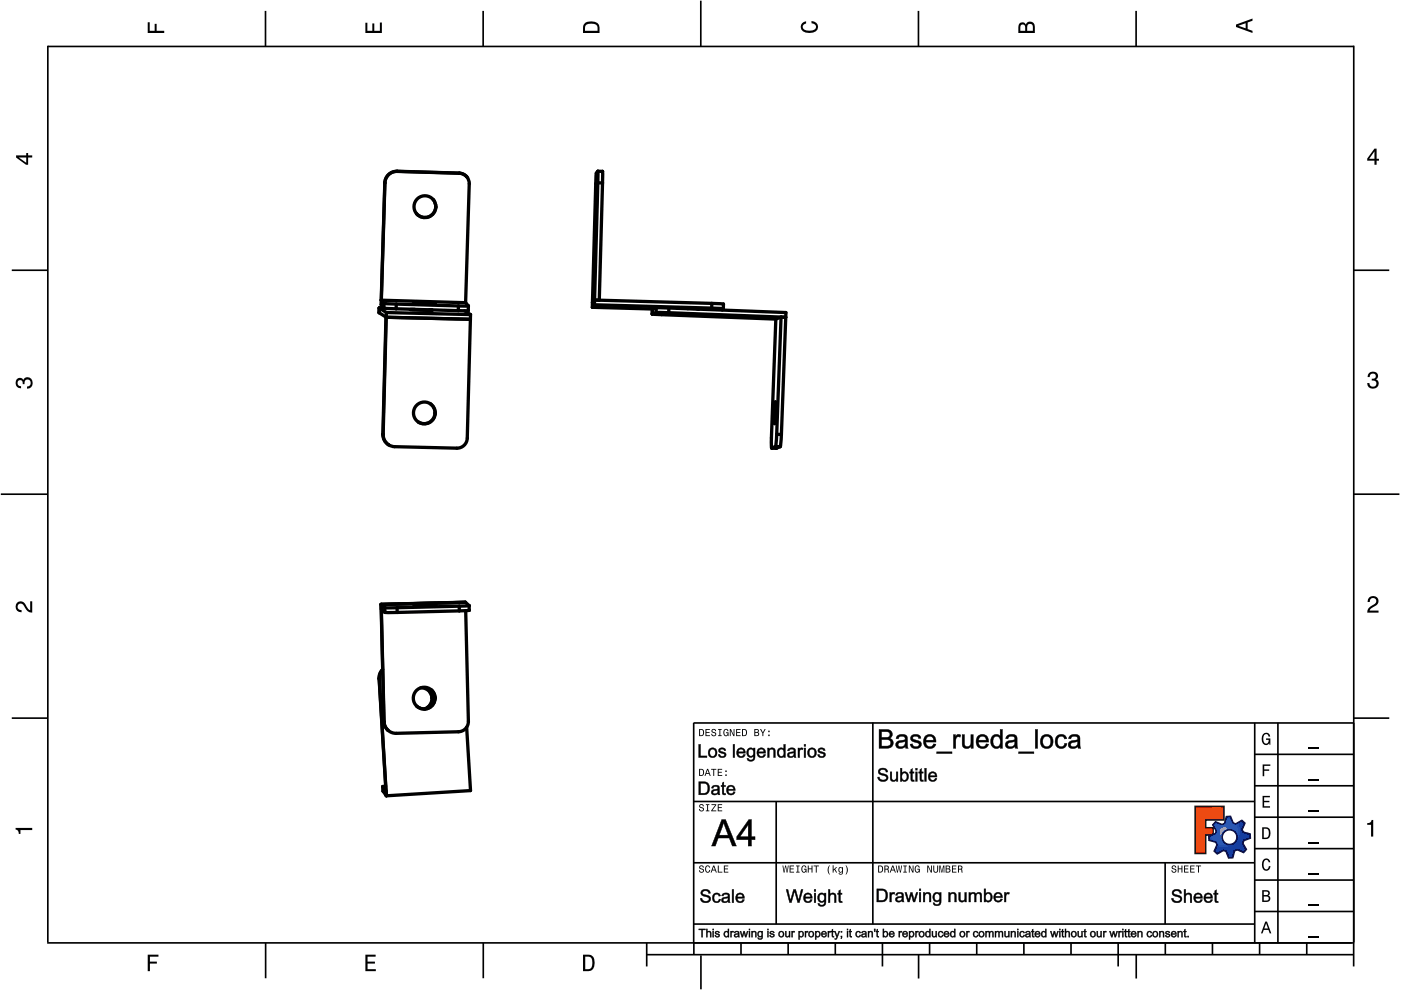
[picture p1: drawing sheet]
<svg xmlns="http://www.w3.org/2000/svg" width="297mm" height="210mm" viewBox="0 0 297 210" stroke-linecap="round" stroke-linejoin="round" font-family="sans-serif">
<g fill="none" stroke="#000" stroke-width=".35">
<path d="M10.1 9.7v190.1M10.1 9.9h277M56.3 2.3v7.5M102.4 2.3v7.5M148.6 .1v9.8M194.7 2.3v7.5M240.9 2.3v7.5M287 9.7v195.2M2.5 57.3h7.5M287.1 57.3h7.4M.2 104.8h10M287 104.8h9.7"/>
<path d="M2.5 152.3h7.5M147 153.3h140.1M147.1 153.3v49.1M185.1 153.2v42.8M266 159.9h21M266 153.3v46.7M270.9 153.3v46.7M287.1 152.3h7.4M147 169.9h119M164.6 169.9v26M266 179.9h21M266 173.3h21"/>
<path d="M266 166.6h21M10 199.9h277.1M56.3 199.9v7.5M102.5 199.9v7.5M137.1 199.9v5M147 195.9h119M147 182.9h119M157.1 199.9v2.5M167.1 199.9v2.5M177.1 199.9v2.5M187.1 199.9v5M197.1 199.9v2.5"/>
<path d="M207.1 199.9v2.5M217.1 199.9v2.5M227.1 199.9v2.5M237.1 199.9v5M247 182.9v13M247.1 199.9v2.5M257.1 199.9v2.5M266 193.3h21M266 186.6h21M267.1 199.9v2.5M277.1 199.9v2.5M137.1 202.4h150"/>
<path d="M148.6 202.6v7.2M194.8 202.4v5.1M240.9 202.4v5.1"/>
</g>
<g fill="#000">
<path d="M31.3 4.7h.4v1.8h1.1v-1.4h.4v1.4h1.6v.5h-3.5z" fill-rule="evenodd"/>
<path d="M77.5 4.8h.4v1.7h1v-1.5h.5v1.5h1.1v-1.7h.5v2.2h-3.5z" fill-rule="evenodd"/>
<path d="M124.1 4.9a2.19 2.19 0 0 0-.5 2.1h3.5v-1.2a1.42 1.42 0 0 0-1.7-1.3zM124.3 5.2a2.14 2.14 0 0 1 2.3 .3l.1 1h-2.7l.1-1z" fill-rule="evenodd"/>
<path d="M170.1 4.9l.8-.4v.5a.7 .7 0 0 0-.7 .5 .7 .7 0 0 0 .3 .8 1.69 1.69 0 0 0 2.5-.6 .9 .9 0 0 0-.9-.8v-.5a1.24 1.24 0 0 1 1.3 1.1 1.24 1.24 0 0 1-1 1.4 2.22 2.22 0 0 1-2.5-.7l-.1-.5z" fill-rule="evenodd"/>
<path d="M216.1 5l-.2 .8v1.2h3.5v-1.3a.98 .98 0 0 0-.7-1.1 .98 .98 0 0 0-1.2 .6 .84 .84 0 0 0-1.4-.2zM216.4 5.3a.54 .54 0 0 1 .7-.1 .54 .54 0 0 1 .3 .6v.7h-1.1zM217.9 5.2a.62 .62 0 0 1 .7-.1 .62 .62 0 0 1 .4 .6v.8h-1.2z" fill-rule="evenodd"/>
<path d="M262.1 5.2v.5l3.5 1.3v-.5l-1.1-.3v-1.4l1.1-.4v-.5zM262.6 5.5l1.5-.6v1.1z" fill-rule="evenodd"/>
<path d="M3.4 32.9v.5l2.1 1.5h.5v-1.5h.8v-.5h-.8v-.5h-.4v.5zM4 33.4h1.6v1.1z" fill-rule="evenodd"/>
<path d="M291.4 31.5l-1.5 2.1v.5h1.5v.8h.5v-.8h.5v-.4h-.5v-2.2zM291.4 32.1v1.6h-1.1z" fill-rule="evenodd"/>
<path d="M3.6 80.4a.86 .86 0 0 1 1.4 .1 1.06 1.06 0 0 1 1.2-.5 1.06 1.06 0 0 1 .7 1.2 1.1 1.1 0 0 1-1.2 1.2v-.4a.71 .71 0 0 0 .8-1 .71 .71 0 0 0-1.3-.1v.6h-.4a.61 .61 0 0 0-.3-.8 .61 .61 0 0 0-.8 .2 .61 .61 0 0 0 .2 .8l.6 .2v.4a1.15 1.15 0 0 1-1.2-.6 1.15 1.15 0 0 1 .3-1.3z" fill-rule="evenodd"/>
<path d="M290.3 79.1a1.08 1.08 0 0 1 1.3-.2 1.08 1.08 0 0 1 .5 1.3l-.4 .2a1.06 1.06 0 0 1 .6 1.3 1.06 1.06 0 0 1-1.2 .7 1.1 1.1 0 0 1-1.2-1.2h.4a.71 .71 0 0 0 1 .8 .71 .71 0 0 0 .1-1.3h-.6v-.4a.61 .61 0 0 0 .8-.3 .61 .61 0 0 0-.2-.8 .61 .61 0 0 0-.8 .2l-.2 .5h-.4z" fill-rule="evenodd"/>
<path d="M3.6 127.8a1.22 1.22 0 0 1 2 .7l.4 .6 .4 .3v-1.9h.4v2.4a1.8 1.8 0 0 1-1.7-1.4 .71 .71 0 0 0-.9-.5 .71 .71 0 0 0-.5 .8 .71 .71 0 0 0 .9 .6v.4a1.18 1.18 0 0 1-1.2-.6 1.18 1.18 0 0 1 .2-1.4z" fill-rule="evenodd"/>
<path d="M290.3 126.7a1.18 1.18 0 0 1 1.9 .3 1.18 1.18 0 0 1-1 1.7l-.5 .3-.3 .5h1.9v.4h-2.4a1.8 1.8 0 0 1 1.4-1.7 .71 .71 0 0 0 .5-.9 .71 .71 0 0 0-.9-.5 .71 .71 0 0 0-.5 .8h-.4z" fill-rule="evenodd"/>
<path d="M148.2 154.6v1.5h.5a.77 .77 0 0 0 .6-.8 .77 .77 0 0 0-.6-.7zM148.4 154.8a.58 .58 0 0 1 .7 .5 .58 .58 0 0 1-.7 .6zM149.6 154.6v1.5h.9v-.2h-.7v-.5h.6v-.2h-.6v-.4h.7v-.2zM151 154.7a.53 .53 0 0 0 0 .6 .53 .53 0 0 0 .6 .2 .32 .32 0 0 1-.3 .5 .32 .32 0 0 1-.3-.4h-.2a.5 .5 0 0 0 .7 .5 .5 .5 0 0 0 .1-.8l-.4-.1a.28 .28 0 0 1-.1-.4 .28 .28 0 0 1 .4-.1 .28 .28 0 0 1 .1 .3h.2a.51 .51 0 0 0-.3-.4 .51 .51 0 0 0-.5 .1zM152.3 154.6v.2h.2v1.1h-.2v.2h.7v-.2h-.3v-1.1h.3v-.2zM153.5 154.7a.81 .81 0 0 0 .5 1.4l.3-.2 .2 .2v-.8h-.6v.1h.4l-.2 .5a.6 .6 0 0 1-.5-.6 .6 .6 0 0 1 .4-.6l.2 .3h.2l-.1-.3a.53 .53 0 0 0-.8 0zM154.7 154.6v1.5h.2v-1.3l.6 1.3h.2v-1.5h-.2v1.2l-.5-1.2zM156.1 154.6v1.5h.9v-.2h-.7v-.5h.6v-.2h-.6v-.4h.7v-.2zM157.3 154.6v1.5h.5a.77 .77 0 0 0 .6-.8 .77 .77 0 0 0-.6-.7zM157.5 154.8a.58 .58 0 0 1 .7 .5 .58 .58 0 0 1-.7 .6zM159.9 154.6v1.5h.6a.42 .42 0 0 0 .5-.3 .42 .42 0 0 0-.3-.5l.2-.2-.1-.4zM160.1 154.8h.3a.23 .23 0 0 1 .3 .2 .23 .23 0 0 1-.3 .2h-.3zM160.1 155.4h.4a.26 .26 0 0 1 .3 .2 .26 .26 0 0 1-.3 .3h-.4zM161.1 154.6l.5 .9v.6h.2v-.6l.5-.9h-.2l-.4 .7-.3-.7zM162.9 155.8v.3h.3v-.3zM162.9 154.9v.3h.3v-.3z" fill-rule="evenodd"/>
<path d="M267.8 155.7a.85 .85 0 0 1 .9-.3 .85 .85 0 0 1 .6 .8h-.3l-.1-.3a.49 .49 0 0 0-.4-.3 .49 .49 0 0 0-.5 .3 1.2 1.2 0 0 0 .4 1.8 .66 .66 0 0 0 .6-.8h-.6v-.3h.9v1.3h-.1l-.1-.3-.3 .3a.85 .85 0 0 1-1.2-.7v-1.1z" fill-rule="evenodd"/>
<path d="M3.3 175.5h3.5v.5h-2.5v.8h-.3a.77 .77 0 0 0-.7-.9z" fill-rule="evenodd"/>
<path d="M148.4 170.6a.53 .53 0 0 0 0 .6 .53 .53 0 0 0 .6 .2 .32 .32 0 0 1-.3 .5 .32 .32 0 0 1-.3-.4h-.2a.5 .5 0 0 0 .7 .6 .5 .5 0 0 0 .1-.9l-.4-.1a.28 .28 0 0 1-.1-.4 .28 .28 0 0 1 .4-.1 .28 .28 0 0 1 .1 .4h.2a.51 .51 0 0 0-.3-.5 .51 .51 0 0 0-.5 .1zM149.7 170.5v.2h.2v1.1h-.2v.2h.7v-.2h-.3v-1.1h.3v-.2zM150.8 170.5v.2h.8l-.8 1.3h1.1v-.2h-.9l.9-1.3zM152.2 170.5v1.5h.9v-.2h-.7v-.5h.6v-.2h-.6v-.4h.7v-.2z" fill-rule="evenodd"/>
<path d="M148.2 163v1.5h.5a.77 .77 0 0 0 .6-.7 .77 .77 0 0 0-.6-.8zM148.4 163.2a.57 .57 0 0 1 .7 .6 .57 .57 0 0 1-.7 .5zM149.9 163l-.5 1.5h.2l.1-.4h.6l.2 .4h.2l-.6-1.5zM150 163.2l.3 .7h-.5zM150.8 163v.2h.4v1.3h.2v-1.3h.5v-.2zM152.2 163v1.5h.9v-.2h-.7v-.5h.6v-.2h-.6v-.4h.7v-.2zM153.8 164.2v.3h.3v-.3zM153.8 163.4v.3h.3v-.3z" fill-rule="evenodd"/>
<path d="M253.4 171h6.1v2.8h-3.9v1.7h1.6v1.5h-1.6v4h-2.2z" fill-rule="evenodd"/>
<path d="M257.7 174.3l-.5 .6 .7 1.3-.2 .6-1.4 .5v.9l1.5 .4 .3 .5-.7 1.4 .7 .5 1.3-.7 .6 .2 .5 1.4 .9-.1 .3-1.4 .6-.3 1.4 .6 .5-.6-.7-1.3 .2-.6 1.4-.5-.1-.9-1.4-.4-.3-.5 .6-1.4-.6-.6-1.3 .8-.6-.2-.5-1.4h-.9l-.4 1.5-.5 .2zM259.1 177.5a1.6 1.6 0 0 1 3.2 0 1.6 1.6 0 0 1-3.2 0z" fill-rule="evenodd"/>
<path d="M267.7 168.7h1.5v.3h-1.2v.8h1.1v.3h-1.1v.8h1.3v.3h-1.6z" fill-rule="evenodd"/>
<path d="M267.7 162.1h1.6v.3h-1.3v.7h1.1v.3h-1.1v1.2h-.3z" fill-rule="evenodd"/>
<path d="M267.6 175.4v2.5h.8a1.37 1.37 0 0 0 .7-2.2 1.56 1.56 0 0 0-1.5-.3zM267.9 175.7a.98 .98 0 0 1 1.2 .7 .98 .98 0 0 1-.7 1.2h-.5z" fill-rule="evenodd"/>
<path d="M289.9 174.5a.77 .77 0 0 0 .9-.6h.4v3.5h-.5v-2.5h-.8z" fill-rule="evenodd"/>
<path d="M148.4 183.6a.53 .53 0 0 0 0 .6 .53 .53 0 0 0 .6 .2 .32 .32 0 0 1-.3 .5 .32 .32 0 0 1-.3-.4h-.2a.5 .5 0 0 0 .7 .6 .5 .5 0 0 0 .1-.9l-.4-.1a.28 .28 0 0 1-.1-.4 .28 .28 0 0 1 .4-.1 .28 .28 0 0 1 .1 .4h.2a.51 .51 0 0 0-.3-.5 .51 .51 0 0 0-.5 .1zM149.6 183.7l-.1 .2a.67 .67 0 0 0 .1 .9 .67 .67 0 0 0 .8 .1l.2-.4h-.2l-.2 .3a.6 .6 0 0 1-.5-.5 .6 .6 0 0 1 .4-.6l.3 .3h.2l-.2-.4a.5 .5 0 0 0-.8 .1zM151.2 183.5l-.5 1.5h.2l.1-.4h.6l.2 .4h.2l-.6-1.5zM151.3 183.7l.3 .7h-.5zM152.2 183.5v1.5h1v-.2h-.8v-1.3zM153.5 183.5v1.5h.9v-.2h-.7v-.5h.6v-.2h-.6v-.4h.7v-.2z" fill-rule="evenodd"/>
<path d="M165.9 183.5l.3 1.5h.1l.3-1.3 .2 1.3h.2l.2-1.5h-.1l-.2 1.3-.2-1.3h-.2l-.2 1.3-.2-1.3zM167.4 183.5v1.5h1v-.2h-.8v-.5h.7v-.2h-.7v-.4h.7v-.2zM168.8 183.5v.2h.3v1.1h-.3v.2h.7v-.2h-.2v-1.1h.2v-.2zM170.1 183.7a.82 .82 0 0 0 .5 1.3l.3-.2 .1 .2v-.8h-.5v.2h.3l-.2 .4a.6 .6 0 0 1-.5-.5 .6 .6 0 0 1 .5-.6l.2 .3h.2l-.2-.4a.53 .53 0 0 0-.7 .1zM171.3 183.5v1.5h.2v-.7h.6v.7h.2v-1.5h-.2v.6h-.6v-.6zM172.5 183.5v.2h.5v1.3h.2v-1.3h.4v-.2zM175.8 183.5a1.35 1.35 0 0 0 .2 1.9 1.84 1.84 0 0 1 0-1.9zM176.5 183.5v1.5h.2v-.4l.2-.2 .4 .6h.2l-.4-.7 .4-.5h-.2l-.6 .6v-.9zM177.9 184a.59 .59 0 0 0-.2 .7 .59 .59 0 0 0 .7 .3l.1-.2a.31 .31 0 0 1-.1 .5 .31 .31 0 0 1-.4-.2h-.2a.47 .47 0 0 0 .5 .4 .47 .47 0 0 0 .4-.5v-1.2h-.2v.2l-.3-.2zM178 184.1l.1-.1a.42 .42 0 0 1 .4 .4 .42 .42 0 0 1-.4 .5l-.1-.3zM179.3 183.5a1.85 1.85 0 0 1 0 1.9 1.22 1.22 0 0 0 0-1.9z" fill-rule="evenodd"/>
<path d="M186.2 183.5v1.5h.5a.77 .77 0 0 0 .6-.7 .77 .77 0 0 0-.6-.8zM186.4 183.7a.58 .58 0 0 1 .6 .6 .58 .58 0 0 1-.6 .5zM187.5 183.5v1.5h.2v-.6a.45 .45 0 0 1 .5 .1 .45 .45 0 0 1 .1 .5h.2l-.2-.7a.42 .42 0 0 0 .1-.5 .42 .42 0 0 0-.4-.3zM187.7 183.7h.2a.26 .26 0 0 1 .4 .3 .26 .26 0 0 1-.4 .2h-.2zM189.2 183.5l-.6 1.5h.2l.2-.4h.6l.1 .4h.2l-.5-1.5zM189.3 183.7l.2 .7h-.4zM189.9 183.5l.3 1.5h.2l.2-1.3 .2 1.3h.2l.3-1.5h-.2l-.2 1.3-.2-1.3h-.2l-.2 1.3-.2-1.3zM191.5 183.5v.2h.3v1.1h-.3v.2h.8v-.2h-.3v-1.1h.3v-.2zM192.7 183.5v1.5h.2v-1.2l.5 1.2h.3v-1.5h-.2v1.2l-.6-1.2zM194.1 183.7a.81 .81 0 0 0 .5 1.3l.3-.2 .1 .2v-.8h-.5v.2h.3l-.2 .4a.6 .6 0 0 1-.5-.5 .6 .6 0 0 1 .5-.6l.2 .3h.2l-.2-.4a.53 .53 0 0 0-.7 .1zM196.6 183.5v1.5h.2v-1.2l.6 1.2h.2v-1.5h-.2v1.2l-.6-1.2zM197.9 183.5v.9a.52 .52 0 0 0 .5 .6 .52 .52 0 0 0 .5-.6v-.9h-.2v.9a.33 .33 0 0 1-.3 .5 .33 .33 0 0 1-.3-.5v-.9zM199.2 183.5v1.5h.1v-1.4l.3 1.4h.2l.3-1.4v1.4h.1v-1.5h-.2l-.3 1.3-.3-1.3zM200.5 183.5v1.5h.6a.42 .42 0 0 0 .4-.3 .42 .42 0 0 0-.2-.5l.2-.2-.1-.4zM200.7 183.7h.3a.23 .23 0 0 1 .3 .2 .23 .23 0 0 1-.3 .2h-.3zM200.7 184.3h.3a.26 .26 0 0 1 .3 .3 .26 .26 0 0 1-.3 .2h-.3zM201.8 183.5v1.5h1v-.2h-.8v-.5h.7v-.2h-.7v-.4h.8v-.2zM203.1 183.5v1.5h.2v-.6a.45 .45 0 0 1 .5 .1 .45 .45 0 0 1 .1 .5h.2l-.2-.7a.42 .42 0 0 0 .1-.5 .42 .42 0 0 0-.4-.3zM203.3 183.7h.3a.26 .26 0 0 1 .3 .3 .26 .26 0 0 1-.4 .2h-.2z" fill-rule="evenodd"/>
<path d="M248.5 183.6a.53 .53 0 0 0 0 .6 .53 .53 0 0 0 .6 .2 .32 .32 0 0 1-.2 .5 .32 .32 0 0 1-.3-.4h-.2a.5 .5 0 0 0 .6 .6 .5 .5 0 0 0 .2-.9l-.4-.1a.28 .28 0 0 1-.1-.4 .28 .28 0 0 1 .3-.1 .28 .28 0 0 1 .2 .4h.2a.51 .51 0 0 0-.3-.5 .51 .51 0 0 0-.6 .1zM249.7 183.5v1.5h.2v-.7h.6v.7h.2v-1.5h-.2v.6h-.6v-.6zM251 183.5v1.5h1v-.2h-.8v-.5h.7v-.2h-.7v-.4h.8v-.2zM252.3 183.5v1.5h1v-.2h-.8v-.5h.7v-.2h-.7v-.4h.8v-.2zM253.5 183.5v.2h.5v1.3h.2v-1.3h.5v-.2z" fill-rule="evenodd"/>
<path d="M268.3 195.4l-1 2.5h.4l.2-.7h1l.3 .7h.3l-.9-2.5zM268.4 195.8l.4 1.1h-.7z" fill-rule="evenodd"/>
<path d="M267.6 188.7v2.5h1a.7 .7 0 0 0 .7-.5 .7 .7 0 0 0-.4-.8 .61 .61 0 0 0 .3-.8 .61 .61 0 0 0-.7-.4zM267.9 189h.6a.38 .38 0 0 1 .4 .4 .38 .38 0 0 1-.5 .4h-.5zM267.9 190.1h.6a.44 .44 0 0 1 .5 .4 .44 .44 0 0 1-.5 .4h-.6z" fill-rule="evenodd"/>
<path d="M267.8 182.3a.85 .85 0 0 1 .9-.3 .85 .85 0 0 1 .6 .8h-.3l-.1-.2a.47 .47 0 0 0-.4-.3 .47 .47 0 0 0-.4 .3 1.21 1.21 0 0 0 .4 1.7 .64 .64 0 0 0 .5-.7h.4a.89 .89 0 0 1-.8 1 .89 .89 0 0 1-1-.7v-1.1z" fill-rule="evenodd"/>
<path d="M31.3 202.4h2.3v.4h-1.8v1.1h1.5v.4h-1.5v1.6h-.5z" fill-rule="evenodd"/>
<path d="M77.5 202.4h2.1v.4h-1.7v1.1h1.6v.4h-1.6v1.2h1.8v.4h-2.2z" fill-rule="evenodd"/>
<path d="M123.6 202.4v3.5h1.2a1.42 1.42 0 0 0 1.3-1.7 1.38 1.38 0 0 0-1.3-1.8zM124.1 202.8l1 .1a1.89 1.89 0 0 1 0 2.5l-1 .1z" fill-rule="evenodd"/>
</g>
<path d="M277.3 158.6h2.2M277.3 178.6h2.2M277.3 172h2.2M277.3 165.3h2.2M277.3 198.6h2.2M277.3 192h2.2M277.3 185.3h2.2" fill="none" stroke="#000" stroke-width=".25"/>
<g fill="#000">
<path d="M186.3 154.6h1.6a1.03 1.03 0 0 1 1.3 .6 1.03 1.03 0 0 1-.6 1.3 1.09 1.09 0 0 1 .8 1.2 1.09 1.09 0 0 1-1 1h-2.1zM186.4 154.7v4l1.5-.1a1.08 1.08 0 0 0 1.4-.7 1.08 1.08 0 0 0-.8-1.4 .97 .97 0 0 0 .6-1.2 .97 .97 0 0 0-1.2-.6zM186.9 155.1v1.2h.9a.63 .63 0 0 0 .8-.6 .63 .63 0 0 0-.9-.5zM186.9 155.1h.8a.69 .69 0 0 1 .9 .3 .69 .69 0 0 1-.3 .9l-1.4 .1zM186.9 156.8v1.4l1-.1a.69 .69 0 0 0 .9-.7 .69 .69 0 0 0-1-.5zM186.9 156.8h.9a.74 .74 0 0 1 1.1 .4 .74 .74 0 0 1-.6 1h-1.4zM190.3 155.9a1.33 1.33 0 0 1 2.1 .5l.1 1.7 .1 .6h-.6l-.1-.4a1.26 1.26 0 0 1-2-.2 1.17 1.17 0 0 1 1.5-1.2l.5-.1a.74 .74 0 0 0-.7-.7 .74 .74 0 0 0-.8 .6l-.5-.1zM190.3 156l-.3 .6 .5 .1a.75 .75 0 0 1 .5-.7 .75 .75 0 0 1 .8 .3v-.1a.37 .37 0 0 1 .2 .4 .37 .37 0 0 1-.3 .3l-1.1 .2a.88 .88 0 0 0-.6 1.2 1.34 1.34 0 0 0 2-.1v.5h.6l-.2-.6v-1.8a1.37 1.37 0 0 0-2.1-.3zM190.6 157.6l-.1 .1a.62 .62 0 0 0 .5 .7 .62 .62 0 0 0 .7-.4l.2-.8zM190.5 157.5l1.4-.4a.92 .92 0 0 1-.3 1.1 .92 .92 0 0 1-1.2-.1zM193.2 156l.1-.1a1.22 1.22 0 0 1 2 .6l-.5 .1a.63 .63 0 0 0-.6-.5 .63 .63 0 0 0-.6 .5l.6 .3a.93 .93 0 0 1 1.1 .5 .93 .93 0 0 1-.3 1.2 1.25 1.25 0 0 1-2-.9h.4a.72 .72 0 0 0 .7 .6 .72 .72 0 0 0 .7-.4l-.1-.3-.3-.1a1.35 1.35 0 0 1-1.4-1zM193.3 156.1a.76 .76 0 0 0-.1 .8 .76 .76 0 0 0 .7 .4l.3 .1a.5 .5 0 0 1 .7 .5 .5 .5 0 0 1-.7 .5l-.6-.2-.2-.5-.4 .1a1.22 1.22 0 0 0 1.1 .9 1.22 1.22 0 0 0 1.2-.9 1.58 1.58 0 0 0-1.5-1l-.3-.1a.62 .62 0 0 1 .5-.7 .62 .62 0 0 1 .7 .3l.1 .3 .5-.1a1.22 1.22 0 0 0-2-.4zM196.1 156.1a1.37 1.37 0 0 1 1.7-.3 1.37 1.37 0 0 1 .6 1.6l-2.1-.1a.82 .82 0 0 0 .7 1 .82 .82 0 0 0 .9-.6h.5a1.19 1.19 0 0 1-1.5 1 1.62 1.62 0 0 1-.8-2.6zM196.2 156.1a1.46 1.46 0 0 0-.2 2 1.46 1.46 0 0 0 2 .3l.4-.6-.5-.1a.85 .85 0 0 1-1 .6 .85 .85 0 0 1-.6-1h2.1a1.31 1.31 0 0 0-.6-1.4 1.31 1.31 0 0 0-1.6 .2zM196.6 156.4l-.3 .5h1.6a.76 .76 0 0 0-.5-.7 .76 .76 0 0 0-.8 .2zM196.5 156.3l.6-.2 .5 .1 .3 .3 .1 .5h-1.7zM198.6 159.4h3.3v.4h-3.3zM198.6 159.4v.4h3.2v-.4zM202.1 155.7h.5v.5a.68 .68 0 0 1 .5-.5 .68 .68 0 0 1 .7 .2l-.2 .5a.61 .61 0 0 0-.8 0 .61 .61 0 0 0-.1 .7v1.6h-.6zM202.1 155.8v2.9h.5l.1-2.1a.48 .48 0 0 1 .3-.4 .48 .48 0 0 1 .5 .1l.2-.4a.76 .76 0 0 0-1.2 .3l.1-.4zM204 155.7h.5v2.2a.71 .71 0 0 0 .9 .3 .71 .71 0 0 0 .4-.9v-1.6h.6v3h-.5v-.5a1.05 1.05 0 0 1-1 .6 1.05 1.05 0 0 1-.9-.8zM204 155.8v1.8a.99 .99 0 0 0 .8 1.1 .99 .99 0 0 0 1.1-.6v.6h.4v-2.9h-.5l.1 1.5a.77 .77 0 0 1-.7 1 .77 .77 0 0 1-.8-.9l.1-1.6zM207.3 156.1a1.37 1.37 0 0 1 1.7-.3 1.37 1.37 0 0 1 .6 1.6l-2.1-.1a.82 .82 0 0 0 .6 1 .82 .82 0 0 0 1-.6h.5a1.19 1.19 0 0 1-1.6 1 1.62 1.62 0 0 1-.7-2.6zM207.4 156.1a1.46 1.46 0 0 0-.2 2 1.46 1.46 0 0 0 1.9 .3l.5-.6-.5-.1a.85 .85 0 0 1-1.1 .6 .85 .85 0 0 1-.5-1h2.1a1.31 1.31 0 0 0-.7-1.4 1.31 1.31 0 0 0-1.5 .2zM207.8 156.4l-.3 .5h1.5a.76 .76 0 0 0-.4-.7 .76 .76 0 0 0-.8 .2zM207.7 156.3l.6-.2 .5 .1 .2 .3 .1 .5h-1.7zM210.4 156a1.04 1.04 0 0 1 1.7 .1l-.1-1.5h.6v4.1h-.6l.1-.4a1.01 1.01 0 0 1-1.7 .1 1.92 1.92 0 0 1 0-2.4zM210.5 156.1a1.5 1.5 0 0 0-.4 1.6 1.5 1.5 0 0 0 1.5 .9l.5-.5v.6h.4v-4h-.4v1.5a1.03 1.03 0 0 0-1.6-.1zM210.8 156.4a1.21 1.21 0 0 0 .5 1.9 1.13 1.13 0 0 0 .7-1.1 1.13 1.13 0 0 0-.7-1zM210.7 156.3a.86 .86 0 0 1 1.1-.1 .86 .86 0 0 1 .3 1.1 .87 .87 0 0 1-.8 1.1 .87 .87 0 0 1-.8-1.2zM213.5 155.9a1.33 1.33 0 0 1 2.2 .5v1.7l.2 .6h-.6l-.1-.4a1.26 1.26 0 0 1-2.1-.2 1.17 1.17 0 0 1 1.5-1.2l.5-.1a.71 .71 0 0 0-.6-.7 .71 .71 0 0 0-.8 .6l-.5-.1zM213.6 156l-.4 .6 .5 .1a.75 .75 0 0 1 .5-.7 .75 .75 0 0 1 .8 .3v-.1a.37 .37 0 0 1 .2 .4 .37 .37 0 0 1-.3 .3l-1.1 .2a.88 .88 0 0 0-.5 1.2 1.34 1.34 0 0 0 1.9-.1l.1 .5h.5l-.2-.6v-1.8a1.37 1.37 0 0 0-2-.3zM213.8 157.6v.1a.62 .62 0 0 0 .4 .7 .62 .62 0 0 0 .8-.4l.2-.8zM213.8 157.5l1.4-.4a.92 .92 0 0 1-.4 1.1 .92 .92 0 0 1-1.1-.1zM215.9 159.4h3.4v.4h-3.4zM216 159.4v.4h3.2v-.4zM219.5 154.6h.5v4.1h-.5zM219.5 154.7v4h.5v-4zM221 156a1.49 1.49 0 0 1 1.9 0 1.49 1.49 0 0 1 .3 1.8 1.44 1.44 0 0 1-1.8 .9 1.44 1.44 0 0 1-.8-1.9zM221 156a1.51 1.51 0 0 0-.3 1.8 1.51 1.51 0 0 0 1.7 .8 1.47 1.47 0 0 0 .7-2 1.47 1.47 0 0 0-2.1-.6zM221.3 156.4a1.07 1.07 0 0 0-.2 1.2 1.07 1.07 0 0 0 1 .6 1.08 1.08 0 0 0 .6-1.2 1.08 1.08 0 0 0-1-.8zM221.3 156.4a.98 .98 0 0 1 1.2-.1 .98 .98 0 0 1 .3 1.3 .9 .9 0 0 1-1.1 .7 .9 .9 0 0 1-.7-1.1zM224.1 156a1.21 1.21 0 0 1 1.3-.3 1.21 1.21 0 0 1 .8 1h-.5a.77 .77 0 0 0-1-.5 .77 .77 0 0 0-.5 1 .76 .76 0 0 0 .6 1.1 .76 .76 0 0 0 .9-.8l.5 .1a1.3 1.3 0 0 1-1.5 1.2 1.3 1.3 0 0 1-1-1.6l.1-.8zM224.2 156a1.47 1.47 0 0 0-.4 1.9 1.47 1.47 0 0 0 1.8 .7l.4-.4 .2-.5-.5-.1a.78 .78 0 0 1-.8 .8 .78 .78 0 0 1-.7-.8 1 1 0 0 1 .1-1.1 1 1 0 0 1 1.1-.4l.3 .6 .5-.1a1.21 1.21 0 0 0-2-.6zM226.9 155.9a1.33 1.33 0 0 1 2.1 .5v1.7l.2 .6h-.6l-.1-.4a1.26 1.26 0 0 1-2-.2 1.17 1.17 0 0 1 1.5-1.2l.4-.1a.71 .71 0 0 0-.6-.7 .71 .71 0 0 0-.8 .6l-.5-.1zM226.9 156l-.3 .6 .4 .1a.75 .75 0 0 1 .6-.7 .75 .75 0 0 1 .7 .3l.1-.1a.37 .37 0 0 1 .2 .4 .37 .37 0 0 1-.3 .3l-1.1 .2a.88 .88 0 0 0-.6 1.2 1.34 1.34 0 0 0 2-.1v.5h.5l-.1-.6v-1.8a1.37 1.37 0 0 0-2.1-.3zM227.2 157.6l-.1 .1a.62 .62 0 0 0 .5 .7 .62 .62 0 0 0 .7-.4l.2-.8zM227.1 157.5l1.4-.4a.92 .92 0 0 1-.4 1.1 .92 .92 0 0 1-1.1-.1z"/>
<path d="M186.4 154.7h1.5a1.01 1.01 0 0 1 1.2 .6 1.01 1.01 0 0 1-.5 1.2 1.13 1.13 0 0 1 .7 1.5 1.13 1.13 0 0 1-1.4 .7h-1.5zM186.9 155.1v1.2h.9a.66 .66 0 0 0 .9-.6 .66 .66 0 0 0-1-.6zM186.9 156.8v1.4h1a.73 .73 0 0 0 1-.8 .73 .73 0 0 0-1.1-.6zM190.3 156a1.4 1.4 0 0 1 2.1 .3l.2 2.4h-.6l-.1-.4a1.19 1.19 0 0 1-2-.4 1.19 1.19 0 0 1 1.5-1h.3a.41 .41 0 0 0 .2-.5 .41 .41 0 0 0-.5-.3l-.7 .1-.2 .5-.5-.1zM190.6 157.6a.54 .54 0 0 0 0 .7 .54 .54 0 0 0 .7 0 .89 .89 0 0 0 .6-1.1zM193.2 156a1.21 1.21 0 0 1 2.1 .5l-.5 .1a.65 .65 0 0 0-.6-.5 .65 .65 0 0 0-.7 .5l.3 .2a1.32 1.32 0 0 1 1.5 1.2 1.27 1.27 0 0 1-1.2 .7 1.27 1.27 0 0 1-1.1-.9l.4-.1a.69 .69 0 0 0 .7 .6 .69 .69 0 0 0 .7-.6l-.2-.2a1.66 1.66 0 0 1-1.6-1zM196.2 156.1a1.35 1.35 0 0 1 1.6-.2 1.35 1.35 0 0 1 .6 1.4h-2.1a.84 .84 0 0 0 .6 1 .84 .84 0 0 0 1-.6l.5 .1a1.42 1.42 0 0 1-1.9 .8 1.42 1.42 0 0 1-.6-2zM196.6 156.3l-.3 .6h1.6a.8 .8 0 0 0-.4-.7 .8 .8 0 0 0-.9 .1zM198.6 159.4h3.2v.4h-3.2zM202.1 155.8h.5v.4a.7 .7 0 0 1 1.1-.3l-.2 .4a.64 .64 0 0 0-.7 .1 .64 .64 0 0 0-.2 .7v1.6h-.5zM204 155.8h.5v1.6a.72 .72 0 0 0 .7 .9 .72 .72 0 0 0 .6-1v-1.5h.5v2.9h-.4v-.5a1.03 1.03 0 0 1-1.2 .5 1.03 1.03 0 0 1-.7-1.1zM207.3 156.1a1.35 1.35 0 0 1 1.6-.2 1.35 1.35 0 0 1 .7 1.4h-2.1a.84 .84 0 0 0 .6 1 .84 .84 0 0 0 1-.6l.5 .1a1.42 1.42 0 0 1-1.9 .8 1.42 1.42 0 0 1-.7-2zM207.7 156.3l-.2 .6h1.6a.8 .8 0 0 0-.5-.7 .8 .8 0 0 0-.9 .1zM210.4 156a1.07 1.07 0 0 1 1.7 .1v-1.4h.4v4h-.4v-.4a1.25 1.25 0 0 1-1.6 .2 1.25 1.25 0 0 1-.5-1.6zM210.8 156.4a1.25 1.25 0 0 0 .5 1.9 1.17 1.17 0 0 0 .8-1.1 1.17 1.17 0 0 0-.8-1.1zM213.6 156a1.4 1.4 0 0 1 2 .3l.2 2.4h-.5l-.1-.4a1.19 1.19 0 0 1-2.1-.4 1.19 1.19 0 0 1 1.5-1h.3a.41 .41 0 0 0 .2-.5 .41 .41 0 0 0-.4-.3l-.7 .1-.3 .5-.5-.1zM213.8 157.6a.54 .54 0 0 0 .1 .7 .54 .54 0 0 0 .7 0 .89 .89 0 0 0 .6-1.1zM216 159.4h3.2v.4h-3.2zM219.5 154.7h.5v4h-.5zM221 156a1.47 1.47 0 0 1 2.3 1 1.47 1.47 0 0 1-1.9 1.6 1.68 1.68 0 0 1-.4-2.6zM221.3 156.4a1.11 1.11 0 0 0-.2 1.2 1.11 1.11 0 0 0 1.1 .7 1.13 1.13 0 0 0 .6-1.3 1.13 1.13 0 0 0-1.1-.9zM224.1 156a1.23 1.23 0 0 1 2.1 .6l-.5 .1a.79 .79 0 0 0-1-.6 .79 .79 0 0 0-.5 1.1 .8 .8 0 0 0 .5 1.1 .8 .8 0 0 0 1-.7l.5 .1a1.31 1.31 0 0 1-1.6 1 1.31 1.31 0 0 1-.9-1.8zM226.9 156a1.4 1.4 0 0 1 2.1 .3l.1 2.4h-.5l-.1-.4a1.19 1.19 0 0 1-2-.4 1.19 1.19 0 0 1 1.5-1h.3a.41 .41 0 0 0 .2-.5 .41 .41 0 0 0-.5-.3l-.7 .1-.3 .5-.4-.1zM227.1 157.6a.54 .54 0 0 0 .1 .7 .54 .54 0 0 0 .7 0 .89 .89 0 0 0 .6-1.1z"/>
<path d="M148.1 157.8h.5l-.1 2.5 1.4-.1v.4h-1.8zM148.2 157.8v2.8h1.7v-.3h-1.4v-2.5zM150.4 158.7a1.05 1.05 0 0 1 1.5 .2 1.05 1.05 0 0 1-.2 1.5 1.05 1.05 0 0 1-1.5-.2l-.1-1zM150.5 158.8a1.03 1.03 0 0 0-.2 1.3 1.03 1.03 0 0 0 1.2 .4 1.02 1.02 0 0 0 .4-1.4 1.02 1.02 0 0 0-1.4-.3zM150.7 159.1a.7 .7 0 0 0-.2 .8 .7 .7 0 0 0 .9 .3 .68 .68 0 0 0 .2-.9 .68 .68 0 0 0-.9-.2zM150.6 159a.77 .77 0 0 1 1.2 .4 .77 .77 0 0 1-.7 1 .84 .84 0 0 1-.5-1.4zM152.4 158.7h.2a.84 .84 0 0 1 1.3 .5h-.3a.41 .41 0 0 0-.4-.3 .41 .41 0 0 0-.5 .3l.4 .2a.68 .68 0 0 1 .9 .6 .68 .68 0 0 1-.9 .7 .71 .71 0 0 1-.8-.7l.3-.1a.5 .5 0 0 0 .4 .4 .5 .5 0 0 0 .6-.3l-.1-.1-.3-.1a.66 .66 0 0 1-.8-.3 .66 .66 0 0 1 0-.8zM152.5 158.8a.59 .59 0 0 0 0 .7 .59 .59 0 0 0 .7 .2l.4 .2a.5 .5 0 0 1-.5 .5 .5 .5 0 0 1-.5-.5l-.3 .1a.82 .82 0 0 0 .8 .6 .82 .82 0 0 0 .8-.7l-.3-.3-1-.4a.48 .48 0 0 1 .5-.4 .48 .48 0 0 1 .5 .4l.3-.1a.88 .88 0 0 0-1.4-.3zM155.4 157.8h.4v2.8h-.4zM155.4 157.8v2.8h.4v-2.8zM156.4 158.8a.96 .96 0 0 1 1.2-.2 .96 .96 0 0 1 .4 1.1h-1.4a.56 .56 0 0 0 .4 .6 .56 .56 0 0 0 .7-.4l.3 .1a.91 .91 0 0 1-.6 .7 .91 .91 0 0 1-1-.3l-.3-.8zM156.5 158.9a.99 .99 0 0 0-.1 1.4 .99 .99 0 0 0 1.4 0l.2-.3h-.3a.59 .59 0 0 1-.8 .4 .59 .59 0 0 1-.4-.8l1.5 .1a1.11 1.11 0 0 0-.9-1.1zM156.8 159l-.3 .4h1.2l-.2-.4-.2-.1zM156.7 159a.57 .57 0 0 1 .7-.2 .57 .57 0 0 1 .3 .7h-1.2zM158.6 158.8a.77 .77 0 0 1 1.2 0l-.1-.2h.4v1.7a.92 .92 0 0 1-.7 1.1 .92 .92 0 0 1-1.1-.7l.4 .1 .1 .2a.67 .67 0 0 0 .9-.2v-.5a.8 .8 0 0 1-.9 .3 .8 .8 0 0 1-.5-.7v-.7zM158.6 158.8a.92 .92 0 0 0-.1 1.3 .92 .92 0 0 0 1.2 .2l.1-.1v.1a.61 .61 0 0 1-.3 .8 .61 .61 0 0 1-.8-.3h-.3a.86 .86 0 0 0 1 .5 .86 .86 0 0 0 .6-1l.1-1.7h-.3v.4a.76 .76 0 0 0-1.2-.2zM158.9 159a.64 .64 0 0 0-.2 .9 .64 .64 0 0 0 .9 .2 .64 .64 0 0 0 .1-.9 .64 .64 0 0 0-.8-.2zM158.8 159a.74 .74 0 0 1 1.1 .4 .74 .74 0 0 1-.7 1 .82 .82 0 0 1-.4-1.4zM160.7 158.8a.96 .96 0 0 1 1.2-.2 .96 .96 0 0 1 .4 1.1h-1.4a.56 .56 0 0 0 .4 .6 .56 .56 0 0 0 .7-.4l.3 .1a.91 .91 0 0 1-.6 .7 .91 .91 0 0 1-1-.3l-.3-.8zM160.8 158.9a.99 .99 0 0 0-.1 1.4 .99 .99 0 0 0 1.4 0l.2-.3h-.3a.59 .59 0 0 1-.8 .4 .59 .59 0 0 1-.4-.8l1.5 .1a1.11 1.11 0 0 0-.9-1.1zM161.1 159l-.3 .4h1.2l-.2-.4-.2-.1zM161 159a.57 .57 0 0 1 .7-.2 .57 .57 0 0 1 .3 .7h-1.2zM162.7 158.6h.4l-.1 .3a.73 .73 0 0 1 .9-.4 .73 .73 0 0 1 .5 .9v1.2h-.4v-1.2a.45 .45 0 0 0-.5-.5 .45 .45 0 0 0-.4 .6v1.1h-.4zM162.7 158.6v2h.4l-.1-1.1a.54 .54 0 0 1 .5-.7 .54 .54 0 0 1 .6 .6l-.1 1.2h.4v-1.6a.73 .73 0 0 0-.7-.4 .73 .73 0 0 0-.7 .4v-.4zM165 158.7a.73 .73 0 0 1 1.2 .1l-.1-1h.5v2.8h-.5l.1-.3a.74 .74 0 0 1-1.3 0 1.38 1.38 0 0 1 .1-1.6zM165.1 158.8a.98 .98 0 0 0-.2 1.2 .98 .98 0 0 0 1.1 .5l.2-.3v.4h.3v-2.8h-.3v1.2a.7 .7 0 0 0-1.1-.2zM165.3 159a.66 .66 0 0 0-.1 .9 .66 .66 0 0 0 .8 .3 .66 .66 0 0 0 .2-.9 .66 .66 0 0 0-.9-.3zM165.2 159a.67 .67 0 0 1 .9 0 .67 .67 0 0 1 .1 .9 .6 .6 0 0 1-.7 .5 .6 .6 0 0 1-.4-.8zM167.1 158.8a.89 .89 0 0 1 1-.3 .89 .89 0 0 1 .6 .8l.2 1.3h-.5v-.2a.73 .73 0 0 1-1.1 .3 .73 .73 0 0 1-.2-1.1l1.2-.3a.46 .46 0 0 0-.5-.5 .46 .46 0 0 0-.4 .5l-.5-.1zM167.2 158.9l-.2 .3h.3a.52 .52 0 0 1 .4-.4 .52 .52 0 0 1 .5 .1l.2 .5-1 .1a.6 .6 0 0 0-.3 1 .99 .99 0 0 0 1.3-.2v.3h.4l-.2-.4 .1-1.2a.97 .97 0 0 0-1.5-.1zM167.4 159.9a.43 .43 0 0 0 .3 .5 .43 .43 0 0 0 .5-.4l.1-.4zM167.4 159.8l.9-.2a.57 .57 0 0 1-.3 .8 .57 .57 0 0 1-.7-.4zM169.1 158.6h.4v.3a.47 .47 0 0 1 .3-.4 .47 .47 0 0 1 .5 .2l-.1 .3h-.4l-.2 .2v1.4h-.5zM169.2 158.6v2h.3v-1a.47 .47 0 0 1 .1-.6 .47 .47 0 0 1 .6 0l.1-.3a.62 .62 0 0 0-.8 .2v-.3zM170.4 157.8h.5v.5h-.5zM170.5 157.8v.4h.3v-.4zM170.4 158.6h.5v2h-.5zM170.5 158.6v2h.3v-2zM171.5 158.7a1.05 1.05 0 0 1 1.5 .2 1.05 1.05 0 0 1-.2 1.5 1.05 1.05 0 0 1-1.5-.2l-.1-1zM171.5 158.8a1.03 1.03 0 0 0-.2 1.3 1.03 1.03 0 0 0 1.3 .4 1.02 1.02 0 0 0 .4-1.4 1.02 1.02 0 0 0-1.5-.3zM171.8 159.1a.7 .7 0 0 0-.2 .8 .7 .7 0 0 0 .8 .3 .68 .68 0 0 0 .3-.9 .68 .68 0 0 0-.9-.2zM171.7 159a.77 .77 0 0 1 1.1 .4 .77 .77 0 0 1-.6 1 .84 .84 0 0 1-.5-1.4zM173.5 158.7h.1a.84 .84 0 0 1 1.4 .5h-.4a.41 .41 0 0 0-.4-.3 .41 .41 0 0 0-.4 .3l.4 .2a.68 .68 0 0 1 .9 .6 .68 .68 0 0 1-.9 .7 .71 .71 0 0 1-.9-.7l.4-.1a.5 .5 0 0 0 .4 .4 .5 .5 0 0 0 .5-.3v-.1l-.4-.1a.66 .66 0 0 1-.7-.3 .66 .66 0 0 1 0-.8zM173.6 158.8a.59 .59 0 0 0 0 .7 .59 .59 0 0 0 .6 .2l.5 .2a.5 .5 0 0 1-.5 .5 .5 .5 0 0 1-.5-.5l-.3 .1a.82 .82 0 0 0 .8 .6 .82 .82 0 0 0 .8-.7l-.3-.3-1-.4a.48 .48 0 0 1 .5-.4 .48 .48 0 0 1 .5 .4l.2-.1a.88 .88 0 0 0-1.3-.3z"/>
<path d="M148.1 165.7l1.5 .1a1.19 1.19 0 0 1 .9 1.5 1.2 1.2 0 0 1-1.3 1.3h-1.1zM148.2 165.7v2.8h1a1.4 1.4 0 0 0 1.2-1 1.4 1.4 0 0 0-.4-1.5l-.5-.2zM148.5 166.1v2.1l.6-.1a1.07 1.07 0 0 0 1-.8 1.07 1.07 0 0 0-.5-1.1zM148.5 166h.6a1.11 1.11 0 0 1 1 1.1 1.11 1.11 0 0 1-1 1.1h-.6zM151 166.7a.89 .89 0 0 1 1-.3 .89 .89 0 0 1 .6 .8l.1 1.4h-.4l-.1-.3a.73 .73 0 0 1-1 .3 .73 .73 0 0 1-.2-1.1l1.2-.3a.47 .47 0 0 0-.5-.4 .47 .47 0 0 0-.5 .4l-.4-.1zM151 166.8l-.1 .3h.3a.52 .52 0 0 1 .4-.4 .52 .52 0 0 1 .5 .2l.1 .4-.9 .1a.6 .6 0 0 0-.3 1 .99 .99 0 0 0 1.3-.2v.3h.3l-.1-.3v-1.3a.97 .97 0 0 0-1.5-.1zM151.3 167.8h-.1a.43 .43 0 0 0 .4 .5 .43 .43 0 0 0 .5-.3l.1-.5zM151.2 167.7l1-.2a.57 .57 0 0 1-.3 .8 .57 .57 0 0 1-.8-.4zM153.1 166l.4-.3v.8h.4v.3h-.4v1.3l.3 .1 .1 .3a.57 .57 0 0 1-.6 0 .57 .57 0 0 1-.2-.6v-1.1h-.3v-.3h.3zM153.1 166l.1 .6-.3-.1v.3l.3-.1v1.2a.46 .46 0 0 0 .1 .5 .46 .46 0 0 0 .5 .1v-.2a.27 .27 0 0 1-.3-.1 .27 .27 0 0 1-.1-.2v-1.3l.4 .1v-.3l-.4 .1 .1-.8zM154.3 166.7a.96 .96 0 0 1 1.1-.2 .96 .96 0 0 1 .5 1.1h-1.5a.56 .56 0 0 0 .5 .6 .56 .56 0 0 0 .6-.4l.4 .1a.91 .91 0 0 1-.7 .7 .91 .91 0 0 1-.9-.3l-.3-.8zM154.3 166.8a.99 .99 0 0 0-.1 1.4 .99 .99 0 0 0 1.5 0l.2-.3h-.4a.59 .59 0 0 1-.7 .4 .59 .59 0 0 1-.4-.7h1.5a1.11 1.11 0 0 0-.9-1.1zM154.6 166.9l-.2 .4h1.1l-.1-.4-.3-.1zM154.5 166.9a.57 .57 0 0 1 .7-.1 .57 .57 0 0 1 .3 .6h-1.2z"/>
<path d="M148.2 157.8h.3v2.5h1.4v.3h-1.7zM150.5 158.8a1.01 1.01 0 0 1 1.4 .2 1.01 1.01 0 0 1-.2 1.4 1.01 1.01 0 0 1-1.4-.2l-.1-.9zM150.7 159a.74 .74 0 0 0-.2 .9 .74 .74 0 0 0 .9 .4 .73 .73 0 0 0 .3-1 .73 .73 0 0 0-1-.3zM152.5 158.8a.87 .87 0 0 1 1.4 .3l-.4 .1a.4 .4 0 0 0-.4-.4 .4 .4 0 0 0-.3 .5h.1a.86 .86 0 0 1 1 .9 .89 .89 0 0 1-.9 .4 .89 .89 0 0 1-.7-.6l.3-.1a.45 .45 0 0 0 .5 .5 .45 .45 0 0 0 .4-.5l-.1-.1a.88 .88 0 0 1-1-.8zM155.4 157.8h.4v2.8h-.4zM156.4 158.8a.94 .94 0 0 1 1.2-.1 .94 .94 0 0 1 .4 1h-1.5a.58 .58 0 0 0 .5 .6 .58 .58 0 0 0 .7-.3h.3a1 1 0 0 1-1.4 .5 1 1 0 0 1-.3-1.5zM156.7 159l-.2 .4h1.2a.55 .55 0 0 0-.4-.5 .55 .55 0 0 0-.6 .1zM158.6 158.8l.6-.2 .6 .2v-.2h.3v1.7a.88 .88 0 0 1-.7 1.1 .88 .88 0 0 1-1-.6h.3a.57 .57 0 0 0 .8 .3 .57 .57 0 0 0 .2-.8 .96 .96 0 0 1-1.3-.2 .96 .96 0 0 1 .2-1.3zM158.8 159a.72 .72 0 0 0-.1 .9 .72 .72 0 0 0 .8 .3 .7 .7 0 0 0 .3-.9 .7 .7 0 0 0-1-.3zM160.7 158.8a.94 .94 0 0 1 1.2-.1 .94 .94 0 0 1 .4 1h-1.5a.58 .58 0 0 0 .5 .6 .58 .58 0 0 0 .7-.3h.3a1 1 0 0 1-1.4 .5 1 1 0 0 1-.3-1.5zM161 159l-.2 .4h1.2a.55 .55 0 0 0-.4-.5 .55 .55 0 0 0-.6 .1zM162.7 158.6h.3v.3a.72 .72 0 0 1 .9-.3 .72 .72 0 0 1 .5 .8v1.2h-.4v-1.2a.5 .5 0 0 0-.5-.6 .5 .5 0 0 0-.4 .7v1.1h-.4zM165 158.8a.75 .75 0 0 1 1.2 0v-1h.3v2.8h-.3v-.3a.9 .9 0 0 1-1.2 .1 .9 .9 0 0 1-.2-1.2zM165.3 159a.74 .74 0 0 0-.2 .9 .74 .74 0 0 0 .8 .4 .75 .75 0 0 0 .3-.9 .75 .75 0 0 0-.8-.5zM167.1 158.8a.86 .86 0 0 1 1-.3 .86 .86 0 0 1 .6 .8l.1 1.3h-.4v-.2a.74 .74 0 0 1-1 .3 .74 .74 0 0 1-.4-.9l.4-.3 .9-.2a.51 .51 0 0 0-.4-.5 .51 .51 0 0 0-.6 .4h-.3zM167.4 159.8a.36 .36 0 0 0 0 .5 .36 .36 0 0 0 .5 .1l.4-.3v-.5zM169.2 158.6h.3v.3l.2-.3h.4l.2 .1-.1 .3a.45 .45 0 0 0-.6 0 .45 .45 0 0 0-.1 .6v1h-.3zM170.5 157.8h.3v.4h-.3zM170.5 158.6h.3v2h-.3zM171.5 158.8a1.01 1.01 0 0 1 1.4 .2 1.01 1.01 0 0 1-.2 1.4 1.01 1.01 0 0 1-1.4-.2l-.1-.9zM171.7 159a.74 .74 0 0 0-.1 .9 .74 .74 0 0 0 .9 .4 .73 .73 0 0 0 .2-1 .73 .73 0 0 0-1-.3zM173.5 158.8a.87 .87 0 0 1 1.4 .3l-.3 .1a.4 .4 0 0 0-.4-.4 .4 .4 0 0 0-.4 .5h.2a.86 .86 0 0 1 1 .9 .89 .89 0 0 1-.9 .4 .89 .89 0 0 1-.7-.6l.3-.1a.45 .45 0 0 0 .5 .5 .45 .45 0 0 0 .4-.5l-.2-.1a.88 .88 0 0 1-1-.8z"/>
<path d="M148.2 165.7h.9a1.41 1.41 0 0 1 1.4 1.3 1.41 1.41 0 0 1-1 1.5h-1.3zM148.5 166.1v2.1h.6a1.06 1.06 0 0 0 1-1.1 1.06 1.06 0 0 0-1-1zM151 166.7a.86 .86 0 0 1 .9-.2 .86 .86 0 0 1 .6 .7l.1 1.3h-.3l-.1-.2a.74 .74 0 0 1-.9 .3 .74 .74 0 0 1-.4-.9l.4-.3 .9-.2a.51 .51 0 0 0-.5-.5 .51 .51 0 0 0-.5 .4h-.3zM151.3 167.8a.36 .36 0 0 0 0 .4 .36 .36 0 0 0 .5 .1l.3-.3 .1-.5zM153.1 166l.4-.2v.7h.3v.3h-.3v1.2v.2h.3l.1 .3a.5 .5 0 0 1-.6 0 .5 .5 0 0 1-.2-.6v-1.1h-.2v-.3h.2zM154.3 166.7a.94 .94 0 0 1 1.1-.1 .94 .94 0 0 1 .5 1h-1.5a.58 .58 0 0 0 .4 .7 .58 .58 0 0 0 .7-.4h.4a1 1 0 0 1-1.5 .5 1 1 0 0 1-.3-1.4zM154.6 166.9l-.2 .4h1.1a.55 .55 0 0 0-.3-.5 .55 .55 0 0 0-.6 .1z"/>
<path d="M153 173.7h.9l2.3 5.7h-1l-.6-1.7h-2.3l-.6 1.7h-.9zM153 173.8l-2.1 5.6h.8l.5-1.8h2.5l.6 1.8h.8l-2.3-5.6zM153.4 174.4l-.2 .8-.7 1.9h1.8zM153.4 174.4l1.1 2.7h-2.1zM158.7 173.7h.7l-.1 3.7h.8v.7l-.8-.1 .1 1.4h-.8v-1.4l-2.4 .1v-.7zM158.8 173.8l-2.6 3.6v.6h2.5l-.1 1.4h.7v-1.4h.8v-.6h-.8v-3.6zM158.6 174.9l-1.7 2.5h1.7zM158.7 174.7v2.7h-1.9z"/>
<path d="M153 173.8h.8l2.3 5.6h-.8l-.7-1.7h-2.3l-.6 1.7h-.8zM153.4 174.4l-.9 2.7h1.9zM158.8 173.8h.5v3.6h.8v.6h-.8v1.4h-.7v-1.4h-2.4v-.6zM158.6 174.9l-1.7 2.5h1.7z"/>
<path d="M186.4 163.1a1.06 1.06 0 0 1 1.1-.3 1.06 1.06 0 0 1 .7 .9h-.3a.64 .64 0 0 0-.6-.5 .64 .64 0 0 0-.7 .5l.4 .2a1.16 1.16 0 0 1 1.3 1.1 1.19 1.19 0 0 1-1.2 .8 1.19 1.19 0 0 1-1.1-1.1h.4a.75 .75 0 0 0 .7 .6 .75 .75 0 0 0 .8-.5l-1.3-.6a.67 .67 0 0 1-.2-1.1zM186.5 163.1a.75 .75 0 0 0-.1 .8 .75 .75 0 0 0 .7 .4l.5 .2a.45 .45 0 0 1 .4 .5 .45 .45 0 0 1-.5 .4 .78 .78 0 0 1-1.1-.7l-.3 .1a1.12 1.12 0 0 0 1 .9 1.12 1.12 0 0 0 1.1-.8l-.1-.4-.3-.3-1.2-.3a.63 .63 0 0 1 .4-.8 .63 .63 0 0 1 .8 .3l.1 .3h.3a1.07 1.07 0 0 0-1.7-.6zM188.7 163.6h.4v1.5a.48 .48 0 0 0 .6 .2 .48 .48 0 0 0 .3-.6v-1.1h.4v2.1h-.4l.1-.3a.73 .73 0 0 1-.8 .4 .73 .73 0 0 1-.6-.6zM188.7 163.7l.1 1.5a.68 .68 0 0 0 .7 .5 .68 .68 0 0 0 .6-.5v.5h.3v-2h-.4l.1 1a.55 .55 0 0 1-.5 .8 .55 .55 0 0 1-.6-.7l.1-1.1zM190.9 162.8h.4l-.1 1.1a.8 .8 0 0 1 .9-.3 .8 .8 0 0 1 .6 .8 .92 .92 0 0 1-.4 1.1 .92 .92 0 0 1-1.1-.1l.1 .3h-.4zM190.9 162.9v2.8h.3v-.4a.82 .82 0 0 0 1.1 .2 .82 .82 0 0 0 .3-1.1 .75 .75 0 0 0-.6-.7 .75 .75 0 0 0-.8 .3v-1.1zM191.4 164.1l-.1 1.1a.59 .59 0 0 0 .8 0 .59 .59 0 0 0 .1-.8l-.1-.3a.43 .43 0 0 0-.7 0zM191.3 164.1a.65 .65 0 0 1 .9-.1 .65 .65 0 0 1 .1 .9 .6 .6 0 0 1-.7 .6 .6 .6 0 0 1-.4-.9zM193.1 163.1l.4-.2-.1 .8 .4-.1v.4h-.4l.1 1.3h.3l.1 .4a.57 .57 0 0 1-.6-.1 .57 .57 0 0 1-.2-.5v-1.2l-.3 .1v-.4l.3 .1zM193.1 163.2l.1 .5h-.3v.2h.3v1.2a.46 .46 0 0 0 .1 .5 .46 .46 0 0 0 .5 0v-.2a.27 .27 0 0 1-.3 0 .27 .27 0 0 1-.1-.3v-1.2h.4v-.2h-.4v-.7zM194.1 162.8h.4v.5h-.4zM194.1 162.9v.4h.4v-.4zM194.1 163.6h.4v2.1h-.4zM194.1 163.7v2h.4v-2zM195 163.1l.4-.2v.8l.4-.1v.4h-.4v1.3h.4v.4a.57 .57 0 0 1-.6-.1 .57 .57 0 0 1-.2-.5v-1.2l-.3 .1v-.4l.3 .1zM195 163.2l.1 .5h-.3v.2h.3v1.2a.46 .46 0 0 0 .1 .5 .46 .46 0 0 0 .6 0l-.1-.2a.27 .27 0 0 1-.3 0 .27 .27 0 0 1-.1-.3v-1.2h.4v-.2h-.4l.1-.7zM196 162.8h.4v2.9h-.4zM196 162.9v2.8h.4v-2.8zM197 163.9a.96 .96 0 0 1 1.2-.2 .96 .96 0 0 1 .4 1.1l-1.4-.1a.56 .56 0 0 0 .4 .7 .56 .56 0 0 0 .7-.4h.3a.91 .91 0 0 1-.6 .8 .91 .91 0 0 1-1-.3l-.2-.8zM197.1 163.9a.99 .99 0 0 0-.1 1.4 .99 .99 0 0 0 1.4 .1l.2-.3-.3-.1a.59 .59 0 0 1-.7 .4 .59 .59 0 0 1-.4-.7h1.4a1.11 1.11 0 0 0-.9-1zM197.4 164.1l-.2 .4h1.1l-.1-.4-.3-.1zM197.3 164a.57 .57 0 0 1 .7-.1 .57 .57 0 0 1 .3 .6h-1.2z"/>
<path d="M186.4 163.1a1.09 1.09 0 0 1 1.8 .6h-.3a.65 .65 0 0 0-.7-.5 .65 .65 0 0 0-.6 .5l.3 .3a1.12 1.12 0 0 1 1.4 1 1.16 1.16 0 0 1-1.2 .7 1.16 1.16 0 0 1-1-.9l.3-.1a.76 .76 0 0 0 .8 .7 .76 .76 0 0 0 .7-.6l-.4-.3a1.03 1.03 0 0 1-1.2-1.3zM188.7 163.7h.4v1.1a.5 .5 0 0 0 .5 .6 .5 .5 0 0 0 .4-.7v-1h.4v2h-.3v-.3a.71 .71 0 0 1-.9 .3 .71 .71 0 0 1-.5-.8zM190.9 162.9h.3v1a.88 .88 0 0 1 1.2-.1 .88 .88 0 0 1 .2 1.1 .79 .79 0 0 1-.5 .8 .79 .79 0 0 1-.9-.3v.3h-.3zM191.4 164.1a.73 .73 0 0 0-.2 .9 .73 .73 0 0 0 .8 .3 .74 .74 0 0 0 .3-.9 .74 .74 0 0 0-.8-.4zM193.1 163.2l.3-.2v.7h.4v.2h-.4v1.2l.1 .2 .3 .1v.3a.5 .5 0 0 1-.5-.1 .5 .5 0 0 1-.2-.5v-1.2h-.2v-.2h.2zM194.1 162.9h.4v.4h-.4zM194.1 163.7h.4v2h-.4zM195 163.2l.4-.2v.7h.3v.2h-.3v1.2l.1 .2 .2 .1 .1 .3a.5 .5 0 0 1-.6-.1 .5 .5 0 0 1-.2-.5v-1.2h-.2v-.2h.2zM196 162.9h.4v2.8h-.4zM197.1 163.9a.94 .94 0 0 1 1.1-.2 .94 .94 0 0 1 .4 1h-1.4a.58 .58 0 0 0 .4 .7 .58 .58 0 0 0 .7-.4l.3 .1a1 1 0 0 1-1.4 .5 1 1 0 0 1-.3-1.5zM197.3 164l-.1 .5h1.1a.55 .55 0 0 0-.3-.6 .55 .55 0 0 0-.7 .1z"/>
<path d="M148.8 188.8a1.06 1.06 0 0 1 1.1-.3 1.06 1.06 0 0 1 .7 .9l-.3 .1a.64 .64 0 0 0-.7-.6 .64 .64 0 0 0-.6 .5l.4 .2a1.16 1.16 0 0 1 1.3 1.1 1.19 1.19 0 0 1-1.2 .8 1.19 1.19 0 0 1-1.1-1.1h.4a.75 .75 0 0 0 .7 .6 .75 .75 0 0 0 .8-.5l-1.3-.6a.67 .67 0 0 1-.2-1.1zM148.9 188.8a.75 .75 0 0 0-.1 .9 .75 .75 0 0 0 .7 .3l.5 .2a.45 .45 0 0 1 .4 .5 .45 .45 0 0 1-.5 .4 .78 .78 0 0 1-1.1-.7l-.3 .1a1.12 1.12 0 0 0 1 .9 1.12 1.12 0 0 0 1.1-.8l-.1-.4-.3-.3-1.2-.3a.63 .63 0 0 1 .4-.8 .63 .63 0 0 1 .8 .3l.1 .3h.3a1.07 1.07 0 0 0-1.7-.6zM151.3 189.5a.84 .84 0 0 1 .9-.2 .84 .84 0 0 1 .6 .7h-.4a.52 .52 0 0 0-.6-.3 .52 .52 0 0 0-.4 .7 .51 .51 0 0 0 .4 .7 .51 .51 0 0 0 .6-.5h.4a.94 .94 0 0 1-1.2 .9 .94 .94 0 0 1-.6-1.3zM151.4 189.6a.96 .96 0 0 0-.2 1.3 .96 .96 0 0 0 1.4 .1l.2-.3-.3-.1a.58 .58 0 0 1-.8 .6 .58 .58 0 0 1-.4-.8 .59 .59 0 0 1 .4-.8 .59 .59 0 0 1 .8 .4h.3a.85 .85 0 0 0-1.4-.4zM153.1 189.6a.89 .89 0 0 1 1-.4 .89 .89 0 0 1 .6 .9l.2 1.3h-.5v-.3a.73 .73 0 0 1-1.1 .3 .73 .73 0 0 1-.1-1.1l1.1-.3a.47 .47 0 0 0-.4-.4 .47 .47 0 0 0-.5 .4h-.4zM153.2 189.6l-.2 .3 .4 .1a.52 .52 0 0 1 .3-.4 .52 .52 0 0 1 .6 .1l.1 .4-1 .2a.6 .6 0 0 0-.2 .9 .99 .99 0 0 0 1.2-.2l.1 .4h.3l-.1-.4v-1.2a.97 .97 0 0 0-1.5-.2zM153.5 190.6l-.1 .1a.43 .43 0 0 0 .4 .5 .43 .43 0 0 0 .5-.4l.1-.4zM153.4 190.6l.9-.3a.57 .57 0 0 1-.3 .8 .57 .57 0 0 1-.7-.4zM155.2 188.6h.4v2.8h-.4zM155.2 188.6v2.8h.4v-2.8zM156.2 189.6a.96 .96 0 0 1 1.2-.2 .96 .96 0 0 1 .4 1.1l-1.4-.1a.56 .56 0 0 0 .4 .7 .56 .56 0 0 0 .7-.4h.3a.91 .91 0 0 1-.6 .8 .91 .91 0 0 1-1-.3l-.3-.8zM156.3 189.6a.99 .99 0 0 0-.1 1.4 .99 .99 0 0 0 1.4 .1l.2-.3-.3-.1a.59 .59 0 0 1-.8 .4 .59 .59 0 0 1-.4-.7l1.5 .1a1.11 1.11 0 0 0-.9-1.1zM156.6 189.8l-.3 .4h1.2l-.2-.4-.2-.1zM156.5 189.7a.57 .57 0 0 1 .7-.1 .57 .57 0 0 1 .3 .6h-1.2z"/>
<path d="M148.8 188.8a1.09 1.09 0 0 1 1.8 .6h-.3a.65 .65 0 0 0-.7-.5 .65 .65 0 0 0-.6 .5l.3 .3a1.12 1.12 0 0 1 1.4 1 1.16 1.16 0 0 1-1.2 .7 1.16 1.16 0 0 1-1-.9l.3-.1a.76 .76 0 0 0 .8 .7 .76 .76 0 0 0 .7-.6l-.4-.3a1.03 1.03 0 0 1-1.2-1.3zM151.3 189.5a.86 .86 0 0 1 1.5 .5h-.4a.55 .55 0 0 0-.7-.4 .55 .55 0 0 0-.3 .8 .55 .55 0 0 0 .4 .7 .55 .55 0 0 0 .7-.5l.3 .1a.93 .93 0 0 1-1.3 .6 .93 .93 0 0 1-.4-1.3zM153.2 189.6a.86 .86 0 0 1 .9-.3 .86 .86 0 0 1 .6 .8l.1 1.3h-.3l-.1-.3a.74 .74 0 0 1-.9 .4 .74 .74 0 0 1-.5-.9l.4-.3 1-.2a.51 .51 0 0 0-.5-.5 .51 .51 0 0 0-.5 .4l-.4-.1zM153.4 190.6a.36 .36 0 0 0 0 .5 .36 .36 0 0 0 .5 0l.4-.3 .1-.4zM155.2 188.6h.4v2.8h-.4zM156.2 189.6a.94 .94 0 0 1 1.2-.2 .94 .94 0 0 1 .4 1.1h-1.5a.58 .58 0 0 0 .5 .6 .58 .58 0 0 0 .7-.4l.3 .1a1 1 0 0 1-1.4 .5 1 1 0 0 1-.3-1.5zM156.5 189.8l-.2 .4h1.2a.55 .55 0 0 0-.4-.6 .55 .55 0 0 0-.6 .2z"/>
<path d="M148.1 196.9h1.5v.3h-.6v1.5h-.3v-1.5h-.6zM148.2 197v.2l.6-.1-.1 1.6h.3l-.1-1.6 .6 .1v-.2zM149.7 196.9h.3v.7a.47 .47 0 0 1 .5-.2 .47 .47 0 0 1 .3 .5v.8h-.3v-.8a.26 .26 0 0 0-.3-.3 .26 .26 0 0 0-.2 .4v.7h-.3zM149.8 197v1.7h.2l-.1-.7a.35 .35 0 0 1 .3-.4 .35 .35 0 0 1 .4 .3v.8h.2l-.1-.8a.42 .42 0 0 0-.3-.5 .42 .42 0 0 0-.5 .3l.1-.7zM151.1 196.9h.3v.3h-.3zM151.1 197v.2h.2v-.2zM151.1 197.4h.3v1.3h-.3zM151.1 197.4v1.3h.2v-1.3zM151.6 197.5l.3-.1a.46 .46 0 0 1 .4 0 .46 .46 0 0 1 .3 .4l-.7-.1v.2h.2a.47 .47 0 0 1 .5 .6 .47 .47 0 0 1-.7 .2l-.4-.4 .3-.1a.26 .26 0 0 0 .3 .3 .26 .26 0 0 0 .2-.3h-.2a.41 .41 0 0 1-.5-.2 .41 .41 0 0 1 0-.5zM151.7 197.6a.29 .29 0 0 0 0 .3 .29 .29 0 0 0 .2 .2l.4 .1a.21 .21 0 0 1 .1 .2 .21 .21 0 0 1-.2 .2l-.6-.3a.49 .49 0 0 0 .5 .4 .49 .49 0 0 0 .4-.5l-.7-.4a.28 .28 0 0 1 .2-.3 .28 .28 0 0 1 .3 .3h.2a.51 .51 0 0 0-.8-.2zM153.6 197.6a.44 .44 0 0 1 .7 0v-.7h.3v1.8h-.3v-.2a.5 .5 0 0 1-.5 .3 .5 .5 0 0 1-.4-.5zM153.6 197.6a.55 .55 0 0 0 0 .8 .55 .55 0 0 0 .8 0l-.1 .3h.2v-1.7h-.2l.1 .7a.44 .44 0 0 0-.8-.1zM153.8 197.7l-.1 .6 .2 .2a.38 .38 0 0 0 .4-.5 .38 .38 0 0 0-.5-.3zM153.7 197.7a.45 .45 0 0 1 .7 .4 .45 .45 0 0 1-.7 .4l-.1-.4zM154.8 197.4h.3v.2a.26 .26 0 0 1 .2-.2 .26 .26 0 0 1 .3 .1l-.1 .2-.4 .1v.9h-.3zM154.9 197.4v1.3h.2v-.9l.2-.2 .2 .1 .1-.2h-.3l-.2 .1v-.2zM155.7 197.5a.61 .61 0 0 1 .8-.1 .61 .61 0 0 1 .3 .8l.1 .5h-.4v-.2a.46 .46 0 0 1-.7 .2 .46 .46 0 0 1 .1-.7l.6-.2a.31 .31 0 0 0-.4-.2 .31 .31 0 0 0-.2 .3l-.3-.1zM155.8 197.6l-.1 .2h.2a.32 .32 0 0 1 .2-.3 .32 .32 0 0 1 .3 .2l.1 .2-.6 .1a.35 .35 0 0 0-.2 .6 .35 .35 0 0 0 .6 0l.3-.2v.3h.2l-.1-1a.55 .55 0 0 0-.9-.1zM155.9 198.2v.1a.31 .31 0 0 0 .3 .2 .31 .31 0 0 0 .3-.1v-.3zM155.9 198.2l.6-.2a.35 .35 0 0 1-.2 .6 .35 .35 0 0 1-.5-.4zM156.8 197.4h.3l.3 1 .2-1h.3l.2 1 .3-1h.3l-.4 1.3h-.3l-.2-1-.3 1h-.3zM156.9 197.4l.4 1.3h.2l.2-1 .3 1h.2l.4-1.3h-.2l-.3 1.2-.2-1.2h-.2l-.4 1-.2-1zM158.8 196.9h.3v.3h-.3zM158.8 197v.2h.2v-.2zM158.8 197.4h.3v1.3h-.3zM158.8 197.4v1.3h.2v-1.3zM159.3 197.4h.3l-.1 .2a.47 .47 0 0 1 .6-.2 .47 .47 0 0 1 .3 .5v.8h-.3v-.8a.25 .25 0 0 0-.2-.3 .25 .25 0 0 0-.3 .2v.9h-.3zM159.3 197.4v1.3h.2v-.9a.34 .34 0 0 1 .4-.3 .34 .34 0 0 1 .3 .4l-.1 .8h.3l-.1-1a.43 .43 0 0 0-.4-.3 .43 .43 0 0 0-.4 .4v-.4zM160.7 197.6l.4-.2 .4 .2v-.2h.3v1.1a.59 .59 0 0 1-.5 .7 .59 .59 0 0 1-.7-.5l.3 .1v.2h.4l.2-.2v-.3a.54 .54 0 0 1-.7 .2 .54 .54 0 0 1-.2-.6zM160.8 197.6a.55 .55 0 0 0 0 .8 .55 .55 0 0 0 .7 0v.1a.4 .4 0 0 1-.2 .5 .4 .4 0 0 1-.5-.2h-.2a.53 .53 0 0 0 .7 .3 .53 .53 0 0 0 .4-.6v-1.1h-.2l.1 .3-.5-.2zM161 197.7l-.1 .5 .1 .2a.38 .38 0 0 0 .5-.4 .38 .38 0 0 0-.5-.3zM160.9 197.7a.44 .44 0 0 1 .7 .4 .44 .44 0 0 1-.7 .3l-.1-.4zM162.7 196.9h.3v.3h-.3zM162.7 197v.2h.2v-.2zM162.7 197.4h.3v1.3h-.3zM162.7 197.4v1.3h.2v-1.3zM163.2 197.5l.3-.1a.46 .46 0 0 1 .4 0 .46 .46 0 0 1 .3 .4l-.7-.1v.2h.2a.47 .47 0 0 1 .5 .6 .47 .47 0 0 1-.7 .2l-.4-.4 .3-.1a.26 .26 0 0 0 .3 .3 .26 .26 0 0 0 .2-.3h-.2a.41 .41 0 0 1-.5-.2 .41 .41 0 0 1 0-.5zM163.3 197.6a.29 .29 0 0 0 0 .3 .29 .29 0 0 0 .2 .2l.4 .1a.21 .21 0 0 1 .1 .2 .21 .21 0 0 1-.2 .2l-.6-.3a.49 .49 0 0 0 .5 .4 .49 .49 0 0 0 .4-.5l-.7-.4a.28 .28 0 0 1 .2-.3 .28 .28 0 0 1 .4 .3h.1a.51 .51 0 0 0-.8-.2zM165 198.1a.7 .7 0 0 1 1.4 0 .7 .7 0 0 1-1.4 0zM165.1 198.1a.6 .6 0 0 0 1.2 0 .6 .6 0 0 0-1.2 0zM165.4 197.7a.4 .4 0 0 0-.1 .6 .4 .4 0 0 0 .6 .1 .4 .4 0 0 0 .1-.6 .4 .4 0 0 0-.6-.1zM165.3 197.7a.46 .46 0 0 1 .8 .4 .46 .46 0 0 1-.8 .4l-.1-.4zM166.4 197.4h.3l.1 1.1a.29 .29 0 0 0 .4-.1 .29 .29 0 0 0 0-.3v-.7h.3v1.3h-.2v-.2a.43 .43 0 0 1-.4 .3 .43 .43 0 0 1-.4-.4zM166.5 197.4v1a.43 .43 0 0 0 .5 .3 .43 .43 0 0 0 .4-.3l-.1 .3h.2v-1.3h-.2v.7a.36 .36 0 0 1-.2 .5 .36 .36 0 0 1-.4-.2v-1zM167.8 197.4h.3v.2a.26 .26 0 0 1 .2-.2 .26 .26 0 0 1 .3 .1l-.1 .2-.4 .1v.9h-.3zM167.8 197.4v1.3h.2v-.9l.2-.2 .2 .1 .1-.2h-.3l-.1 .1-.1-.2zM169.3 197.4h.3l-.1 .2a.53 .53 0 0 1 .7-.2 .53 .53 0 0 1 .3 .7 .57 .57 0 0 1-.3 .6 .57 .57 0 0 1-.7-.1l.1 .6h-.3zM169.3 197.4v1.8h.2v-.8a.53 .53 0 0 0 .7 0 .53 .53 0 0 0 .1-.7 .53 .53 0 0 0-.7-.1l-.1 .1v-.3zM169.7 197.7l-.1 .6 .1 .2a.42 .42 0 0 0 .5-.4 .42 .42 0 0 0-.4-.5zM169.6 197.7a.45 .45 0 0 1 .6 .4 .45 .45 0 0 1-.6 .4l-.1-.4zM170.6 197.4h.3v.2a.26 .26 0 0 1 .2-.2 .26 .26 0 0 1 .3 .1l-.1 .2-.4 .1v.9h-.3zM170.7 197.4v1.3h.2v-.9l.1-.2 .3 .1 .1-.2h-.3l-.2 .1v-.2zM171.4 198.1a.68 .68 0 0 1 1.3 0 .68 .68 0 0 1-1.3 0zM171.4 198.1a.6 .6 0 0 0 1.2 0 .6 .6 0 0 0-1.2 0zM171.8 197.7a.4 .4 0 0 0-.1 .6 .4 .4 0 0 0 .5 .1 .4 .4 0 0 0 .1-.6 .4 .4 0 0 0-.5-.1zM171.7 197.7a.46 .46 0 0 1 .7 .4 .46 .46 0 0 1-.7 .4l-.1-.4zM172.8 197.4h.3l-.1 .2a.53 .53 0 0 1 .7-.2 .53 .53 0 0 1 .3 .7 .57 .57 0 0 1-.3 .6 .57 .57 0 0 1-.7-.1l.1 .6h-.3zM172.8 197.4v1.8h.2v-.8a.53 .53 0 0 0 .7 0 .53 .53 0 0 0 .1-.7 .53 .53 0 0 0-.7-.1l-.1 .1v-.3zM173.2 197.7l-.1 .6 .2 .2a.42 .42 0 0 0 .4-.4 .42 .42 0 0 0-.4-.5zM173.1 197.7a.45 .45 0 0 1 .7 .4 .45 .45 0 0 1-.7 .4l-.1-.4zM174.2 197.6a.61 .61 0 0 1 .8-.2 .61 .61 0 0 1 .3 .8l-.9-.1a.34 .34 0 0 0 .3 .4 .34 .34 0 0 0 .3-.3l.3 .1a.59 .59 0 0 1-.5 .5 .59 .59 0 0 1-.7-.4v-.5zM174.3 197.6a.61 .61 0 0 0 0 1 .61 .61 0 0 0 1-.3h-.3a.37 .37 0 0 1-.4 .3 .37 .37 0 0 1-.3-.5h.9a.54 .54 0 0 0-.2-.6 .54 .54 0 0 0-.7 .1zM174.5 197.7l-.2 .2h.7v-.2zM174.4 197.6a.36 .36 0 0 1 .5 0 .36 .36 0 0 1 .1 .4h-.7zM175.5 197.4h.3v.2a.26 .26 0 0 1 .2-.2 .26 .26 0 0 1 .3 .1l-.1 .2-.4 .1v.9h-.3zM175.5 197.4v1.3h.2v-.9l.2-.2 .2 .1 .1-.2h-.3l-.1 .1-.1-.2zM176.3 197.1l.3-.2v.5h.3v.2h-.3v.8l.2 .1v.2a.36 .36 0 0 1-.3 0 .36 .36 0 0 1-.2-.4l.1-.7h-.2v-.2h.2zM176.4 197.1v.4l-.2-.1v.2h.2v.7a.27 .27 0 0 0 .1 .3 .27 .27 0 0 0 .3 0l-.3-.3v-.7h.3v-.2l-.3 .1 .1-.5zM176.8 197.4h.4l.3 1.1 .3-1.1h.3l-.6 1.6-.2 .2h-.3l-.1-.3h.4l.1-.2zM176.9 197.4l.5 1.3-.2 .3h-.2v.2l.5-.2 .5-1.6h-.2l-.3 1.2-.4-1.2zM178.2 197.4h.4v.3h-.4zM178.3 197.4v.3h.2v-.3zM178.2 198.4h.4l-.1 .5-.2 .2-.1-.2 .2-.2h-.2zM178.3 198.5v.2l.2-.1-.2 .4 .2-.5zM179.5 196.9h.3v.3h-.3zM179.6 197v.2h.2v-.2zM179.5 197.4h.3v1.3h-.3zM179.6 197.4v1.3h.2v-1.3zM180.1 197.1l.3-.2v.5h.2v.2h-.2v.8l.2 .1v.2a.36 .36 0 0 1-.4 0 .36 .36 0 0 1-.1-.4l.1-.7h-.2v-.2h.2zM180.2 197.1v.4l-.2-.1v.2h.2v.7a.27 .27 0 0 0 .1 .3 .27 .27 0 0 0 .3 0l-.3-.3v-.7h.3v-.2l-.3 .1 .1-.5zM181.5 197.5a.54 .54 0 0 1 .6-.1 .54 .54 0 0 1 .4 .4l-.2 .1a.3 .3 0 0 0-.3-.3 .3 .3 0 0 0-.3 .3v.4a.28 .28 0 0 0 .3 .2 .28 .28 0 0 0 .3-.3h.2a.6 .6 0 0 1-.8 .5 .6 .6 0 0 1-.3-.8zM181.6 197.6a.58 .58 0 0 0 0 .9 .58 .58 0 0 0 .9-.2l-.2-.1a.34 .34 0 0 1-.3 .4 .34 .34 0 0 1-.4-.3v-.5a.33 .33 0 0 1 .3-.3 .33 .33 0 0 1 .4 .3h.2a.54 .54 0 0 0-.9-.2zM182.7 197.5a.61 .61 0 0 1 .8-.1 .61 .61 0 0 1 .2 .8l.1 .5h-.3v-.2a.46 .46 0 0 1-.8 .2 .46 .46 0 0 1 .2-.7l.5-.2a.31 .31 0 0 0-.3-.2 .31 .31 0 0 0-.3 .3l-.2-.1zM182.8 197.6l-.2 .2h.3a.32 .32 0 0 1 .2-.3 .32 .32 0 0 1 .3 .2l.1 .2-.6 .1a.35 .35 0 0 0-.2 .6 .35 .35 0 0 0 .6 0l.2-.2v.3h.3l-.2-1a.55 .55 0 0 0-.8-.1zM182.9 198.2v.1a.31 .31 0 0 0 .3 .2 .31 .31 0 0 0 .3-.1v-.3zM182.9 198.2l.6-.2a.35 .35 0 0 1-.2 .6 .35 .35 0 0 1-.5-.4zM184 197.4h.3l-.1 .2a.47 .47 0 0 1 .6-.2 .47 .47 0 0 1 .3 .5v.8h-.3v-.8a.25 .25 0 0 0-.2-.3 .25 .25 0 0 0-.3 .2v.9h-.3zM184 197.4v1.3h.2v-.9a.34 .34 0 0 1 .4-.3 .34 .34 0 0 1 .3 .4l-.1 .8h.3l-.1-1a.43 .43 0 0 0-.4-.3 .43 .43 0 0 0-.4 .4v-.4zM185.3 196.9h.3v.7h-.3zM185.3 197l.1 .6h.1l.1-.6zM185.8 197.1l.3-.2v.5h.3v.2h-.3l.1 .8 .2 .1v.2a.36 .36 0 0 1-.4 0 .36 .36 0 0 1-.2-.4l.1-.7h-.2v-.2h.2zM185.9 197.1v.4l-.2-.1v.2h.2v.7a.27 .27 0 0 0 .1 .3 .27 .27 0 0 0 .3 0l-.2-.3v-.7h.2v-.2l-.2 .1v-.5zM187.1 196.9h.4l-.1 .7a.51 .51 0 0 1 .6-.2 .51 .51 0 0 1 .3 .5 .59 .59 0 0 1-.2 .7 .59 .59 0 0 1-.7 0v.1h-.3zM187.2 197v1.7h.2l-.1-.3a.55 .55 0 0 0 .9 0 .55 .55 0 0 0-.2-.9h-.4l-.2 .2v-.7zM187.5 197.7v.7l.1 .1a.38 .38 0 0 0 .4-.4 .38 .38 0 0 0-.5-.4zM187.5 197.7a.44 .44 0 0 1 .6 .4 .44 .44 0 0 1-.7 .3zM188.6 197.6a.61 .61 0 0 1 .8-.2 .61 .61 0 0 1 .2 .8l-.9-.1a.34 .34 0 0 0 .3 .4 .34 .34 0 0 0 .4-.3l.2 .1a.59 .59 0 0 1-.5 .5 .59 .59 0 0 1-.6-.4l-.1-.5zM188.7 197.6a.61 .61 0 0 0 0 1 .61 .61 0 0 0 .9-.3h-.2a.37 .37 0 0 1-.5 .3 .37 .37 0 0 1-.2-.5h.9a.54 .54 0 0 0-.3-.6 .54 .54 0 0 0-.6 .1zM188.9 197.7l-.2 .2h.7l-.1-.2zM188.8 197.6a.36 .36 0 0 1 .4 0 .36 .36 0 0 1 .2 .4h-.7zM190.5 197.4h.3v.2a.26 .26 0 0 1 .2-.2 .26 .26 0 0 1 .3 .1l-.1 .2-.4 .1v.9h-.3zM190.6 197.4v1.3h.2v-.9l.1-.2 .3 .1 .1-.2h-.3l-.2 .1v-.2zM191.4 197.6a.61 .61 0 0 1 .8-.2 .61 .61 0 0 1 .3 .8l-.9-.1a.34 .34 0 0 0 .3 .4 .34 .34 0 0 0 .3-.3l.3 .1a.59 .59 0 0 1-.5 .5 .59 .59 0 0 1-.7-.4v-.5zM191.5 197.6a.61 .61 0 0 0 0 1 .61 .61 0 0 0 1-.3h-.3a.37 .37 0 0 1-.4 .3 .37 .37 0 0 1-.3-.5h.9a.54 .54 0 0 0-.2-.6 .54 .54 0 0 0-.7 .1zM191.7 197.7l-.2 .2h.7v-.2zM191.6 197.6a.36 .36 0 0 1 .5 0 .36 .36 0 0 1 .1 .4h-.7zM192.7 197.4h.3l-.1 .2a.53 .53 0 0 1 .7-.2 .53 .53 0 0 1 .3 .7 .57 .57 0 0 1-.3 .6 .57 .57 0 0 1-.7-.1l.1 .6h-.3zM192.7 197.4v1.8h.2v-.8a.53 .53 0 0 0 .7 0 .53 .53 0 0 0 .1-.7 .53 .53 0 0 0-.7-.1l-.1 .1v-.3zM193.1 197.7l-.1 .6 .2 .2a.42 .42 0 0 0 .4-.4 .42 .42 0 0 0-.4-.5zM193 197.7a.45 .45 0 0 1 .7 .4 .45 .45 0 0 1-.7 .4l-.1-.4zM194 197.4h.3v.2a.26 .26 0 0 1 .2-.2 .26 .26 0 0 1 .3 .1l-.1 .2-.4 .1v.9h-.3zM194.1 197.4v1.3h.2v-.9l.2-.2 .2 .1 .1-.2h-.3l-.2 .1v-.2zM194.8 198.1a.68 .68 0 0 1 1.3 0 .68 .68 0 0 1-1.3 0zM194.9 198.1a.59 .59 0 0 0 1.1 0 .59 .59 0 0 0-1.1 0zM195.2 197.7a.4 .4 0 0 0-.1 .6 .4 .4 0 0 0 .5 .1 .4 .4 0 0 0 .1-.6 .4 .4 0 0 0-.5-.1zM195.1 197.7a.46 .46 0 0 1 .7 .4 .46 .46 0 0 1-.7 .4l-.1-.4zM196.3 197.6a.44 .44 0 0 1 .7 0v-.7h.3v1.8h-.3l.1-.2a.5 .5 0 0 1-.6 .3 .5 .5 0 0 1-.4-.5zM196.3 197.6a.55 .55 0 0 0 0 .8 .55 .55 0 0 0 .8 0v.3h.2v-1.7h-.3l.1 .7a.44 .44 0 0 0-.8-.1zM196.5 197.7v.6l.1 .2a.38 .38 0 0 0 .4-.5 .38 .38 0 0 0-.5-.3zM196.4 197.7a.45 .45 0 0 1 .7 .4 .45 .45 0 0 1-.6 .4l-.2-.4zM197.5 197.4h.3l.1 1.1a.29 .29 0 0 0 .4-.1 .29 .29 0 0 0 0-.3v-.7h.4v1.3h-.3v-.2a.43 .43 0 0 1-.4 .3 .43 .43 0 0 1-.4-.4zM197.6 197.4v1a.43 .43 0 0 0 .5 .3 .43 .43 0 0 0 .4-.3l-.1 .3h.2v-1.3h-.2v.7a.36 .36 0 0 1-.2 .5 .36 .36 0 0 1-.4-.2v-1zM199 197.5a.54 .54 0 0 1 .6-.1 .54 .54 0 0 1 .4 .4l-.2 .1a.3 .3 0 0 0-.3-.3 .3 .3 0 0 0-.3 .3v.4a.28 .28 0 0 0 .3 .2 .28 .28 0 0 0 .2-.3h.3a.6 .6 0 0 1-.8 .5 .6 .6 0 0 1-.3-.8zM199.1 197.6a.58 .58 0 0 0 0 .9 .58 .58 0 0 0 .9-.2l-.2-.1a.34 .34 0 0 1-.3 .4 .34 .34 0 0 1-.4-.3v-.5a.33 .33 0 0 1 .3-.3 .33 .33 0 0 1 .3 .3h.3a.54 .54 0 0 0-.9-.2zM200.2 197.6a.61 .61 0 0 1 .8-.2 .61 .61 0 0 1 .2 .8l-.8-.1a.34 .34 0 0 0 .2 .4 .34 .34 0 0 0 .4-.3l.2 .1a.59 .59 0 0 1-.5 .5 .59 .59 0 0 1-.6-.4v-.5zM200.3 197.6a.61 .61 0 0 0 0 1 .61 .61 0 0 0 .9-.3h-.2a.37 .37 0 0 1-.5 .3 .37 .37 0 0 1-.2-.5h.9a.54 .54 0 0 0-.3-.6 .54 .54 0 0 0-.6 .1zM200.5 197.7l-.2 .2h.7l-.1-.2zM200.4 197.6a.36 .36 0 0 1 .5 0 .36 .36 0 0 1 .1 .4h-.7zM201.5 197.6a.44 .44 0 0 1 .8 0v-.7h.3v1.8h-.3v-.2a.5 .5 0 0 1-.5 .3 .5 .5 0 0 1-.4-.5zM201.6 197.6a.55 .55 0 0 0-.1 .8 .55 .55 0 0 0 .9 0l-.1 .3h.2v-1.7h-.2l.1 .7a.44 .44 0 0 0-.8-.1zM201.8 197.7l-.1 .6 .2 .2a.38 .38 0 0 0 .4-.5 .38 .38 0 0 0-.5-.3zM201.7 197.7a.45 .45 0 0 1 .7 .4 .45 .45 0 0 1-.7 .4l-.1-.4zM203.4 198.1a.7 .7 0 0 1 1.4 0 .7 .7 0 0 1-1.4 0zM203.5 198.1a.6 .6 0 0 0 1.2 0 .6 .6 0 0 0-1.2 0zM203.8 197.7a.4 .4 0 0 0-.1 .6 .4 .4 0 0 0 .6 .1 .4 .4 0 0 0 .1-.6 .4 .4 0 0 0-.6-.1zM203.7 197.7a.46 .46 0 0 1 .8 .4 .46 .46 0 0 1-.8 .4l-.1-.4zM204.8 197.4h.3v.2a.26 .26 0 0 1 .2-.2 .26 .26 0 0 1 .3 .1l-.1 .2-.4 .1v.9h-.3zM204.9 197.4v1.3h.2v-.9l.2-.2 .2 .1 .1-.2h-.3l-.2 .1v-.2zM206.4 197.5a.54 .54 0 0 1 .6-.1 .54 .54 0 0 1 .4 .4l-.2 .1a.3 .3 0 0 0-.3-.3 .3 .3 0 0 0-.3 .3v.4a.28 .28 0 0 0 .3 .2 .28 .28 0 0 0 .3-.3h.2a.6 .6 0 0 1-.8 .5 .6 .6 0 0 1-.3-.8zM206.5 197.6a.58 .58 0 0 0 0 .9 .58 .58 0 0 0 .9-.2l-.2-.1a.34 .34 0 0 1-.3 .4 .34 .34 0 0 1-.4-.3v-.5a.33 .33 0 0 1 .3-.3 .33 .33 0 0 1 .4 .3h.2a.54 .54 0 0 0-.9-.2zM207.5 198.1a.68 .68 0 0 1 1.3 0 .68 .68 0 0 1-1.3 0zM207.5 198.1a.6 .6 0 0 0 1.2 0 .6 .6 0 0 0-1.2 0zM207.9 197.7a.4 .4 0 0 0-.1 .6 .4 .4 0 0 0 .5 .1 .4 .4 0 0 0 .1-.6 .4 .4 0 0 0-.5-.1zM207.8 197.7a.46 .46 0 0 1 .7 .4 .46 .46 0 0 1-.7 .4l-.1-.4zM208.9 197.4h.3l-.1 .2a.39 .39 0 0 1 .4-.2 .39 .39 0 0 1 .4 .2 .43 .43 0 0 1 .5-.2 .43 .43 0 0 1 .3 .4v.9h-.3v-.8a.22 .22 0 0 0-.2-.3 .22 .22 0 0 0-.2 .2l-.1 .9h-.3v-.8a.22 .22 0 0 0-.2-.3 .22 .22 0 0 0-.2 .3v.8h-.3zM208.9 197.4v1.3h.2v-.7a.33 .33 0 0 1 .2-.4 .33 .33 0 0 1 .4 .3v.8h.2l-.1-.7a.33 .33 0 0 1 .2-.4 .33 .33 0 0 1 .4 .1v1h.2v-1l-.3-.2a.45 .45 0 0 1-.8 0l-.4 .3v-.4zM210.9 197.4h.3l-.1 .2a.39 .39 0 0 1 .4-.2 .39 .39 0 0 1 .4 .2 .43 .43 0 0 1 .5-.2 .43 .43 0 0 1 .3 .4v.9h-.3v-.8a.22 .22 0 0 0-.2-.3 .22 .22 0 0 0-.2 .2v.9h-.3v-.8a.22 .22 0 0 0-.3-.3 .22 .22 0 0 0-.2 .3v.8h-.3zM211 197.4v1.3h.2l-.1-.7a.33 .33 0 0 1 .2-.4 .33 .33 0 0 1 .4 .3v.8h.2v-.7a.33 .33 0 0 1 .2-.4 .33 .33 0 0 1 .4 .1l-.1 1h.3l-.1-1-.3-.2a.45 .45 0 0 1-.8 0l-.4 .3v-.4zM212.9 197.4h.3l.1 1.1a.29 .29 0 0 0 .3-.1 .29 .29 0 0 0 .1-.3v-.7h.3v1.3h-.2v-.2a.43 .43 0 0 1-.4 .3 .43 .43 0 0 1-.4-.4zM213 197.4v1a.43 .43 0 0 0 .5 .3 .43 .43 0 0 0 .3-.3v.3h.2v-1.3h-.2v.7a.36 .36 0 0 1-.2 .5 .36 .36 0 0 1-.4-.2v-1zM214.3 197.4h.3l-.1 .2a.47 .47 0 0 1 .6-.2 .47 .47 0 0 1 .3 .5v.8h-.3v-.8a.25 .25 0 0 0-.2-.3 .25 .25 0 0 0-.3 .2v.9h-.3zM214.3 197.4v1.3h.2v-.9a.34 .34 0 0 1 .4-.3 .34 .34 0 0 1 .3 .4l-.1 .8h.3l-.1-1a.43 .43 0 0 0-.4-.3 .43 .43 0 0 0-.4 .4v-.4zM215.6 196.9h.3v.3h-.3zM215.7 197v.2h.2v-.2zM215.6 197.4h.3v1.3h-.3zM215.7 197.4v1.3h.2v-1.3zM216.3 197.5a.54 .54 0 0 1 .6-.1 .54 .54 0 0 1 .3 .4l-.2 .1a.3 .3 0 0 0-.3-.3 .3 .3 0 0 0-.3 .3v.4a.28 .28 0 0 0 .4 .2 .28 .28 0 0 0 .2-.3h.3a.6 .6 0 0 1-.8 .5 .6 .6 0 0 1-.4-.8zM216.3 197.6a.58 .58 0 0 0 .1 .9 .58 .58 0 0 0 .9-.2l-.3-.1a.34 .34 0 0 1-.3 .4 .34 .34 0 0 1-.3-.3v-.5a.33 .33 0 0 1 .3-.3 .33 .33 0 0 1 .3 .3h.2a.54 .54 0 0 0-.9-.2zM217.5 197.5a.61 .61 0 0 1 .8-.1 .61 .61 0 0 1 .2 .8l.1 .5h-.3v-.2a.46 .46 0 0 1-.8 .2 .46 .46 0 0 1 .2-.7l.5-.2a.31 .31 0 0 0-.3-.2 .31 .31 0 0 0-.3 .3l-.3-.1zM217.5 197.6l-.1 .2h.2a.32 .32 0 0 1 .2-.3 .32 .32 0 0 1 .4 .2l.1 .2-.6 .1a.35 .35 0 0 0-.3 .6 .35 .35 0 0 0 .6 0l.3-.2v.3h.2l-.1-1a.55 .55 0 0 0-.9-.1zM217.7 198.2l-.1 .1a.31 .31 0 0 0 .3 .2 .31 .31 0 0 0 .3-.1v-.3zM217.6 198.2l.6-.2a.35 .35 0 0 1-.2 .6 .35 .35 0 0 1-.4-.4zM218.8 197.1l.3-.2-.1 .5h.3v.2h-.3l.1 .8 .2 .1v.2a.36 .36 0 0 1-.4 0 .36 .36 0 0 1-.1-.4v-.7h-.2v-.2h.2zM218.8 197.1l.1 .4-.2-.1v.2h.2v.7a.27 .27 0 0 0 .1 .3 .27 .27 0 0 0 .3 0l-.3-.3v-.7h.3v-.2l-.3 .1v-.5zM219.5 197.6a.61 .61 0 0 1 .8-.2 .61 .61 0 0 1 .2 .8l-.8-.1a.34 .34 0 0 0 .2 .4 .34 .34 0 0 0 .4-.3l.2 .1a.59 .59 0 0 1-.5 .5 .59 .59 0 0 1-.6-.4v-.5zM219.6 197.6a.61 .61 0 0 0 0 1 .61 .61 0 0 0 .9-.3h-.2a.37 .37 0 0 1-.5 .3 .37 .37 0 0 1-.2-.5h.9a.54 .54 0 0 0-.3-.6 .54 .54 0 0 0-.6 .1zM219.8 197.7l-.2 .2h.7l-.1-.2zM219.7 197.6a.36 .36 0 0 1 .5 0 .36 .36 0 0 1 .1 .4h-.7zM220.8 197.6a.44 .44 0 0 1 .8 0v-.7h.3v1.8h-.3v-.2a.5 .5 0 0 1-.5 .3 .5 .5 0 0 1-.4-.5zM220.9 197.6a.55 .55 0 0 0-.1 .8 .55 .55 0 0 0 .9 0l-.1 .3h.2v-1.7h-.2l.1 .7a.44 .44 0 0 0-.8-.1zM221.1 197.7l-.1 .6 .2 .2a.38 .38 0 0 0 .4-.5 .38 .38 0 0 0-.5-.3zM221 197.7a.45 .45 0 0 1 .7 .4 .45 .45 0 0 1-.7 .4l-.1-.4zM222.6 197.4h.3l.3 1 .2-1h.3l.2 1 .3-1h.3l-.5 1.3h-.2l-.3-1-.2 1h-.3zM222.7 197.4l.4 1.3h.2l.2-1 .3 1h.2l.4-1.3h-.2l-.3 1.2-.2-1.2h-.3l-.3 1-.2-1zM224.5 196.9h.3v.3h-.3zM224.6 197v.2h.2v-.2zM224.5 197.4h.3v1.3h-.3zM224.6 197.4v1.3h.2v-1.3zM225.1 197.1l.3-.2v.5h.2v.2h-.2v.8l.2 .1v.2a.36 .36 0 0 1-.4 0 .36 .36 0 0 1-.1-.4l.1-.7h-.2v-.2h.2zM225.2 197.1v.4l-.2-.1v.2h.2v.7a.27 .27 0 0 0 .1 .3 .27 .27 0 0 0 .3 0l-.3-.3v-.7h.3v-.2l-.3 .1 .1-.5zM225.8 196.9h.3l-.1 .7a.47 .47 0 0 1 .6-.2 .47 .47 0 0 1 .3 .5v.8h-.3v-.8a.26 .26 0 0 0-.4-.3 .26 .26 0 0 0-.1 .4v.7h-.3zM225.8 197v1.7h.2v-.7a.35 .35 0 0 1 .3-.4 .35 .35 0 0 1 .4 .3l-.1 .8h.2v-.8a.42 .42 0 0 0-.3-.5 .42 .42 0 0 0-.5 .3v-.7zM227 198.1a.7 .7 0 0 1 1.4 0 .7 .7 0 0 1-1.4 0zM227.1 198.1a.6 .6 0 0 0 1.2 0 .6 .6 0 0 0-1.2 0zM227.4 197.7a.4 .4 0 0 0-.1 .6 .4 .4 0 0 0 .6 .1 .4 .4 0 0 0 .1-.6 .4 .4 0 0 0-.6-.1zM227.4 197.7a.46 .46 0 0 1 .7 .4 .46 .46 0 0 1-.7 .4l-.2-.4zM228.5 197.4h.3v1.1a.29 .29 0 0 0 .4-.1 .29 .29 0 0 0 .1-.3v-.7h.3v1.3h-.3v-.2a.43 .43 0 0 1-.4 .3 .43 .43 0 0 1-.4-.4zM228.5 197.4l.1 1a.43 .43 0 0 0 .4 .3 .43 .43 0 0 0 .4-.3l-.1 .3h.2v-1.3h-.2v.7a.36 .36 0 0 1-.2 .5 .36 .36 0 0 1-.4-.2v-1zM229.8 197.1l.3-.2v.5h.3v.2h-.3l.1 .8 .2 .1v.2a.36 .36 0 0 1-.4 0 .36 .36 0 0 1-.2-.4l.1-.7h-.2v-.2h.2zM229.9 197.1v.4l-.2-.1v.2h.2v.7a.27 .27 0 0 0 .1 .3 .27 .27 0 0 0 .3 0l-.2-.3v-.7h.2v-.2l-.2 .1v-.5zM231.1 198.1a.68 .68 0 0 1 1.3 0 .68 .68 0 0 1-1.3 0zM231.2 198.1a.6 .6 0 0 0 1.2 0 .6 .6 0 0 0-1.2 0zM231.5 197.7a.4 .4 0 0 0-.1 .6 .4 .4 0 0 0 .5 .1 .4 .4 0 0 0 .1-.6 .4 .4 0 0 0-.5-.1zM231.4 197.7a.46 .46 0 0 1 .7 .4 .46 .46 0 0 1-.7 .4l-.1-.4zM232.5 197.4h.3l.1 1.1a.29 .29 0 0 0 .3-.1 .29 .29 0 0 0 .1-.3v-.7h.3v1.3h-.3l.1-.2a.43 .43 0 0 1-.5 .3 .43 .43 0 0 1-.3-.4zM232.5 197.4l.1 1a.43 .43 0 0 0 .4 .3 .43 .43 0 0 0 .4-.3v.3h.2v-1.3h-.2v.7a.36 .36 0 0 1-.2 .5 .36 .36 0 0 1-.5-.2l.1-1zM233.9 197.4h.2v.2a.26 .26 0 0 1 .2-.2 .26 .26 0 0 1 .3 .1l-.1 .2-.3 .1v.9h-.3zM233.9 197.4v1.3h.2v-.9l.2-.2 .2 .1 .1-.2h-.3l-.2 .1v-.2zM235.2 197.4h.3l.2 1 .3-1h.2l.3 1 .2-1h.3l-.4 1.3h-.3l-.2-1-.2 1h-.3zM235.2 197.4l.4 1.3h.2l.3-1 .2 1h.3l.4-1.3h-.2l-.3 1.2-.3-1.2h-.2l-.3 1-.2-1zM237.1 197.4h.3v.2a.26 .26 0 0 1 .2-.2 .26 .26 0 0 1 .3 .1l-.1 .2-.4 .1v.9h-.3zM237.1 197.4v1.3h.3l-.1-.9 .2-.2 .2 .1 .1-.2h-.3l-.1 .1-.1-.2zM237.9 196.9h.3v.3h-.3zM237.9 197v.2h.3v-.2zM237.9 197.4h.3v1.3h-.3zM237.9 197.4v1.3h.3v-1.3zM238.5 197.1l.3-.2-.1 .5h.3v.2h-.3l.1 .8 .2 .1v.2a.36 .36 0 0 1-.4 0 .36 .36 0 0 1-.1-.4v-.7h-.2v-.2h.2zM238.5 197.1l.1 .4-.2-.1v.2h.2v.7a.27 .27 0 0 0 .1 .3 .27 .27 0 0 0 .3 0l-.3-.3v-.7h.3v-.2l-.3 .1v-.5zM239.2 197.1l.3-.2-.1 .5h.3v.2h-.3l.1 .8 .2 .1v.2a.36 .36 0 0 1-.4 0 .36 .36 0 0 1-.1-.4v-.7h-.2v-.2h.2zM239.2 197.1v.4l-.2-.1v.2h.2v.7a.27 .27 0 0 0 .1 .3 .27 .27 0 0 0 .3 0l-.2-.3v-.7h.2v-.2l-.2 .1v-.5zM239.9 197.6a.61 .61 0 0 1 .8-.2 .61 .61 0 0 1 .2 .8l-.9-.1a.34 .34 0 0 0 .3 .4 .34 .34 0 0 0 .4-.3l.2 .1a.59 .59 0 0 1-.5 .5 .59 .59 0 0 1-.6-.4l-.1-.5zM240 197.6a.61 .61 0 0 0 0 1 .61 .61 0 0 0 .9-.3h-.2a.37 .37 0 0 1-.5 .3 .37 .37 0 0 1-.2-.5h.9a.54 .54 0 0 0-.3-.6 .54 .54 0 0 0-.6 .1zM240.1 197.7l-.1 .2h.7l-.1-.2zM240.1 197.6a.36 .36 0 0 1 .4 0 .36 .36 0 0 1 .2 .4h-.8zM241.1 197.4h.3v.2a.47 .47 0 0 1 .6-.2 .47 .47 0 0 1 .3 .5v.8h-.3v-.8a.25 .25 0 0 0-.2-.3 .25 .25 0 0 0-.3 .2l-.1 .9h-.3zM241.2 197.4v1.3h.2v-.9a.34 .34 0 0 1 .4-.3 .34 .34 0 0 1 .2 .4v.8h.2v-1a.43 .43 0 0 0-.5-.3 .43 .43 0 0 0-.4 .4l.1-.4zM243.3 197.5a.54 .54 0 0 1 .6-.1 .54 .54 0 0 1 .3 .4l-.2 .1a.3 .3 0 0 0-.3-.3 .3 .3 0 0 0-.3 .3v.4a.28 .28 0 0 0 .4 .2 .28 .28 0 0 0 .2-.3h.2a.6 .6 0 0 1-.7 .5 .6 .6 0 0 1-.4-.8zM243.3 197.6a.58 .58 0 0 0 .1 .9 .58 .58 0 0 0 .8-.2l-.2-.1a.34 .34 0 0 1-.3 .4 .34 .34 0 0 1-.4-.3l.1-.5a.33 .33 0 0 1 .3-.3 .33 .33 0 0 1 .3 .3h.2a.54 .54 0 0 0-.9-.2zM244.3 198.1a.7 .7 0 0 1 1.4 0 .7 .7 0 0 1-1.4 0zM244.4 198.1a.6 .6 0 0 0 1.2 0 .6 .6 0 0 0-1.2 0zM244.7 197.7a.4 .4 0 0 0-.1 .6 .4 .4 0 0 0 .6 .1 .4 .4 0 0 0 .1-.6 .4 .4 0 0 0-.6-.1zM244.6 197.7a.46 .46 0 0 1 .8 .4 .46 .46 0 0 1-.8 .4l-.1-.4zM245.7 197.4h.3v.2a.47 .47 0 0 1 .5-.2 .47 .47 0 0 1 .3 .5v.8h-.3v-.8a.25 .25 0 0 0-.1-.3 .25 .25 0 0 0-.3 .2l-.1 .9h-.3zM245.8 197.4v1.3h.2v-.9a.34 .34 0 0 1 .4-.3 .34 .34 0 0 1 .2 .4v.8h.2l-.1-1a.43 .43 0 0 0-.4-.3 .43 .43 0 0 0-.4 .4l.1-.4zM247.1 197.5l.2-.1a.46 .46 0 0 1 .5 0 .46 .46 0 0 1 .2 .4l-.6-.1v.2h.2a.47 .47 0 0 1 .5 .6 .47 .47 0 0 1-.7 .2l-.4-.4 .3-.1a.26 .26 0 0 0 .2 .3 .26 .26 0 0 0 .3-.3h-.2a.41 .41 0 0 1-.5-.2 .41 .41 0 0 1 0-.5zM247.2 197.6a.29 .29 0 0 0-.1 .3 .29 .29 0 0 0 .3 .2l.3 .1a.21 .21 0 0 1 .2 .2 .21 .21 0 0 1-.2 .2l-.7-.3a.49 .49 0 0 0 .6 .4 .49 .49 0 0 0 .4-.5l-.7-.4a.28 .28 0 0 1 .2-.3 .28 .28 0 0 1 .3 .3h.2a.51 .51 0 0 0-.8-.2zM248.4 197.6a.61 .61 0 0 1 .8-.2 .61 .61 0 0 1 .2 .8l-.9-.1a.34 .34 0 0 0 .3 .4 .34 .34 0 0 0 .4-.3l.2 .1a.59 .59 0 0 1-.5 .5 .59 .59 0 0 1-.6-.4l-.1-.5zM248.5 197.6a.61 .61 0 0 0 0 1 .61 .61 0 0 0 .9-.3h-.2a.37 .37 0 0 1-.5 .3 .37 .37 0 0 1-.2-.5h.9a.54 .54 0 0 0-.3-.6 .54 .54 0 0 0-.6 .1zM248.6 197.7l-.1 .2h.7l-.1-.2zM248.6 197.6a.36 .36 0 0 1 .4 0 .36 .36 0 0 1 .2 .4h-.7zM249.6 197.4h.3v.2a.47 .47 0 0 1 .6-.2 .47 .47 0 0 1 .3 .5v.8h-.3v-.8a.25 .25 0 0 0-.2-.3 .25 .25 0 0 0-.3 .2v.9h-.4zM249.7 197.4v1.3h.2v-.9a.34 .34 0 0 1 .4-.3 .34 .34 0 0 1 .2 .4v.8h.2v-1a.43 .43 0 0 0-.5-.3 .43 .43 0 0 0-.4 .4l.1-.4zM251 197.1l.3-.2v.5h.3v.2h-.3v.8l.2 .1 .1 .2a.36 .36 0 0 1-.4 0 .36 .36 0 0 1-.2-.4l.1-.7h-.2v-.2h.2zM251.1 197.1v.4l-.2-.1v.2h.2v.7a.27 .27 0 0 0 .1 .3 .27 .27 0 0 0 .3 0l-.2-.3v-.7h.2v-.2l-.2 .1v-.5zM251.7 198.4h.4v.3h-.4zM251.8 198.5v.2h.2v-.2z"/>
<path d="M148.2 197h1.3v.2h-.5v1.5h-.3v-1.5h-.5zM149.8 197h.2v.6a.45 .45 0 0 1 .5-.2 .45 .45 0 0 1 .3 .5v.8h-.2v-.8a.31 .31 0 0 0-.4-.3 .31 .31 0 0 0-.2 .4v.7h-.2zM151.1 197h.2v.2h-.2zM151.1 197.4h.2v1.3h-.2zM151.7 197.5l.2-.1a.49 .49 0 0 1 .7 .4h-.3a.25 .25 0 0 0-.2-.3 .25 .25 0 0 0-.2 .4h.1a.44 .44 0 0 1 .5 .2 .44 .44 0 0 1-.1 .6l-.7-.1-.1-.3h.2a.28 .28 0 0 0 .3 .3 .28 .28 0 0 0 .2-.4h-.1a.45 .45 0 0 1-.5-.1 .45 .45 0 0 1 0-.6zM153.6 197.6l.4-.2 .3 .2v-.6h.2v1.7h-.2v-.2a.6 .6 0 0 1-.8-.1 .6 .6 0 0 1 .1-.8zM153.8 197.7a.44 .44 0 0 0-.1 .6 .44 .44 0 0 0 .6 .1v-.7l-.3-.1zM154.9 197.4h.2v.2l.4-.2v.3a.28 .28 0 0 0-.3 0 .28 .28 0 0 0-.1 .3v.7h-.2zM155.7 197.6l.1-.1a.56 .56 0 0 1 .7 0 .56 .56 0 0 1 .2 .7l.1 .5h-.2l-.1-.2a.44 .44 0 0 1-.7 .2 .44 .44 0 0 1 0-.7l.7-.1a.32 .32 0 0 0-.3-.3 .32 .32 0 0 0-.3 .2h-.2zM155.9 198.2a.3 .3 0 0 0 .3 .4 .3 .3 0 0 0 .3-.3v-.2zM156.9 197.4h.2l.3 1 .3-1h.2l.2 1 .3-1h.2l-.4 1.3h-.2l-.2-1-.3 1h-.2zM158.8 197h.2v.2h-.2zM158.8 197.4h.2v1.3h-.2zM159.3 197.4h.2v.2a.45 .45 0 0 1 .6-.2 .45 .45 0 0 1 .3 .5v.8h-.3v-.8a.29 .29 0 0 0-.2-.3 .29 .29 0 0 0-.3 .2l-.1 .9h-.2zM160.7 197.6l.3-.2 .5 .2v-.2h.2v1.1a.55 .55 0 0 1-.4 .7 .55 .55 0 0 1-.7-.4h.3a.35 .35 0 0 0 .4 .2 .35 .35 0 0 0 .2-.5 .6 .6 0 0 1-.8-.1 .6 .6 0 0 1 0-.8zM160.9 197.7a.43 .43 0 0 0-.1 .6 .43 .43 0 0 0 .6 .1 .43 .43 0 0 0 .1-.6 .43 .43 0 0 0-.6-.1zM162.7 197h.2v.2h-.2zM162.7 197.4h.2v1.3h-.2zM163.3 197.5l.2-.1a.49 .49 0 0 1 .7 .4h-.2a.25 .25 0 0 0-.3-.3 .25 .25 0 0 0-.2 .4h.1a.44 .44 0 0 1 .5 .2 .44 .44 0 0 1-.1 .6l-.7-.1-.1-.3h.2a.28 .28 0 0 0 .3 .3 .28 .28 0 0 0 .2-.4h-.1a.45 .45 0 0 1-.5-.1 .45 .45 0 0 1 0-.6zM165.1 198.1a.64 .64 0 0 1 1.2 0 .64 .64 0 0 1-1.2 0zM165.4 197.7a.43 .43 0 0 0-.1 .7 .43 .43 0 0 0 .7-.1l-.1-.6-.3-.1zM166.5 197.4h.2v.7a.32 .32 0 0 0 .3 .4 .32 .32 0 0 0 .3-.4v-.7h.2v1.3h-.2v-.2a.45 .45 0 0 1-.5 .2 .45 .45 0 0 1-.3-.5zM167.8 197.4h.2v.2l.4-.2v.3a.28 .28 0 0 0-.3 0 .28 .28 0 0 0-.1 .3v.7h-.2zM169.3 197.4h.2v.2a.58 .58 0 0 1 .9 .5 .58 .58 0 0 1-.9 .5v.6h-.2zM169.6 197.7l-.1 .6 .2 .2a.46 .46 0 0 0 .5-.4 .46 .46 0 0 0-.5-.5zM170.7 197.4h.2v.2l.3-.2 .1 .3a.28 .28 0 0 0-.4 0 .28 .28 0 0 0 0 .3v.7h-.2zM171.4 198.1a.65 .65 0 0 1 1.3 0 .65 .65 0 0 1-1.3 0zM171.7 197.7a.43 .43 0 0 0 0 .7 .43 .43 0 0 0 .6-.1v-.6l-.3-.1zM172.8 197.4h.2v.2a.58 .58 0 0 1 .9 .5 .58 .58 0 0 1-.9 .5v.6h-.2zM173.1 197.7l-.1 .6 .2 .2a.46 .46 0 0 0 .5-.4 .46 .46 0 0 0-.5-.5zM174.3 197.6a.59 .59 0 0 1 .7-.1 .59 .59 0 0 1 .3 .6h-1a.37 .37 0 0 0 .3 .4 .37 .37 0 0 0 .4-.2h.3a.64 .64 0 0 1-1 .3 .64 .64 0 0 1 0-1zM174.5 197.7l-.2 .2h.7l-.2-.3zM175.5 197.4h.2v.2l.4-.2v.3a.28 .28 0 0 0-.3 0 .28 .28 0 0 0-.1 .3v.7h-.2zM176.4 197.1l.2-.1v.4h.2v.2h-.2v.7l.2 .4a.31 .31 0 0 1-.3 0 .31 .31 0 0 1-.1-.4v-.7h-.2zM176.9 197.4h.2l.4 1.1 .3-1.1h.2l-.4 1.3a.44 .44 0 0 1-.6 .5v-.2h.2l.2-.3zM178.3 197.4h.2v.3h-.2zM178.3 198.5h.2l-.2 .5zM179.6 197h.2v.2h-.2zM179.6 197.4h.2v1.3h-.2zM180.2 197.1l.2-.1v.4h.2v.2h-.2v.7l.2 .4a.31 .31 0 0 1-.3 0 .31 .31 0 0 1-.1-.4v-.7h-.2zM181.6 197.6l.6-.2 .3 .4h-.2l-.1-.2a.43 .43 0 0 0-.6 .5 .43 .43 0 0 0 .6 .4l.1-.3 .2 .1a.61 .61 0 0 1-.9 .3 .61 .61 0 0 1 0-1zM182.7 197.6l.1-.1a.56 .56 0 0 1 .7 0 .56 .56 0 0 1 .2 .7l.1 .5h-.3v-.2a.44 .44 0 0 1-.7 .2 .44 .44 0 0 1 0-.7l.7-.1a.32 .32 0 0 0-.3-.3 .32 .32 0 0 0-.3 .2h-.3zM182.9 198.2a.3 .3 0 0 0 .3 .4 .3 .3 0 0 0 .3-.3v-.2zM184 197.4h.2v.2a.45 .45 0 0 1 .6-.2 .45 .45 0 0 1 .3 .5v.8h-.3v-.8a.29 .29 0 0 0-.2-.3 .29 .29 0 0 0-.3 .2l-.1 .9h-.2zM185.3 197h.3l-.1 .6h-.1zM185.9 197.1l.2-.1v.4h.2v.2h-.2v.7l.2 .4a.31 .31 0 0 1-.3 0 .31 .31 0 0 1-.1-.4v-.7h-.2zM187.2 197h.2v.6a.58 .58 0 0 1 .9 .5 .58 .58 0 0 1-.9 .4v.2h-.2zM187.5 197.7a.43 .43 0 0 0-.1 .6 .43 .43 0 0 0 .6 .1v-.7l-.3-.1zM188.6 197.6a.59 .59 0 0 1 .7-.1 .59 .59 0 0 1 .3 .6h-.9a.37 .37 0 0 0 .3 .4 .37 .37 0 0 0 .4-.2h.2a.64 .64 0 0 1-.9 .3 .64 .64 0 0 1-.1-1zM188.8 197.7l-.1 .2h.7l-.2-.3zM190.6 197.4h.2v.2l.3-.2 .1 .3a.28 .28 0 0 0-.4 0 .28 .28 0 0 0 0 .3v.7h-.2zM191.5 197.6a.59 .59 0 0 1 .7-.1 .59 .59 0 0 1 .3 .6h-1a.37 .37 0 0 0 .3 .4 .37 .37 0 0 0 .4-.2h.3a.64 .64 0 0 1-1 .3 .64 .64 0 0 1 0-1zM191.7 197.7l-.2 .2h.7l-.2-.3zM192.7 197.4h.2v.2a.58 .58 0 0 1 .9 .5 .58 .58 0 0 1-.9 .5v.6h-.2zM193 197.7l-.1 .6 .2 .2a.46 .46 0 0 0 .5-.4 .46 .46 0 0 0-.5-.5zM194.1 197.4h.2v.2l.4-.2v.3a.28 .28 0 0 0-.3 0 .28 .28 0 0 0-.1 .3v.7h-.2zM194.8 198.1a.65 .65 0 0 1 1.3 0 .65 .65 0 0 1-1.3 0zM195.1 197.7a.43 .43 0 0 0 0 .7 .43 .43 0 0 0 .6-.1v-.6l-.3-.1zM196.3 197.6l.4-.2 .3 .2v-.6h.3v1.7h-.2v-.2a.6 .6 0 0 1-.9-.1 .6 .6 0 0 1 .1-.8zM196.5 197.7a.44 .44 0 0 0-.1 .6 .44 .44 0 0 0 .6 .1v-.7l-.3-.1zM197.6 197.4h.2v.7a.32 .32 0 0 0 .3 .4 .32 .32 0 0 0 .3-.4v-.7h.2v1.3h-.2v-.2a.45 .45 0 0 1-.5 .2 .45 .45 0 0 1-.3-.5zM199 197.6l.6-.2 .4 .4h-.3l-.1-.2a.43 .43 0 0 0-.5 .5 .43 .43 0 0 0 .6 .4l.1-.3 .2 .1a.61 .61 0 0 1-1 .3 .61 .61 0 0 1 0-1zM200.2 197.6a.59 .59 0 0 1 .8-.1 .59 .59 0 0 1 .2 .6h-.9a.37 .37 0 0 0 .3 .4 .37 .37 0 0 0 .4-.2h.2a.64 .64 0 0 1-.9 .3 .64 .64 0 0 1-.1-1zM200.4 197.7l-.1 .2h.7l-.2-.3zM201.6 197.6l.4-.2 .3 .2v-.6h.2v1.7h-.2v-.2a.6 .6 0 0 1-.8-.1 .6 .6 0 0 1 .1-.8zM201.7 197.7a.44 .44 0 0 0-.1 .6 .44 .44 0 0 0 .6 .1v-.7l-.2-.1zM203.5 198.1a.64 .64 0 0 1 1.2 0 .64 .64 0 0 1-1.2 0zM203.8 197.7a.43 .43 0 0 0-.1 .7 .43 .43 0 0 0 .7-.1l-.1-.6-.3-.1zM204.9 197.4h.2v.2l.4-.2v.3a.28 .28 0 0 0-.3 0 .28 .28 0 0 0-.1 .3v.7h-.2zM206.5 197.6l.6-.2 .3 .4h-.2l-.1-.2a.43 .43 0 0 0-.6 .5 .43 .43 0 0 0 .6 .4l.1-.3 .2 .1a.61 .61 0 0 1-.9 .3 .61 .61 0 0 1 0-1zM207.5 198.1a.65 .65 0 0 1 1.3 0 .65 .65 0 0 1-1.3 0zM207.8 197.7a.43 .43 0 0 0 0 .7 .43 .43 0 0 0 .6-.1v-.6l-.3-.1zM208.9 197.4h.2v.2a.43 .43 0 0 1 .8 0l.2-.2 .4 .1 .1 1.2h-.2v-.8a.26 .26 0 0 0-.2-.3 .26 .26 0 0 0-.3 .2v.9h-.2v-.8a.29 .29 0 0 0-.4-.3 .29 .29 0 0 0-.2 .4v.7h-.2zM211 197.4h.1v.2a.43 .43 0 0 1 .8 0l.2-.2 .5 .1 .1 1.2h-.3v-.8a.26 .26 0 0 0-.1-.3 .26 .26 0 0 0-.4 .2v.9h-.2v-.8a.29 .29 0 0 0-.4-.3 .29 .29 0 0 0-.1 .4v.7h-.2zM213 197.4h.2v.7a.32 .32 0 0 0 .3 .4 .32 .32 0 0 0 .3-.4v-.7h.2v1.3h-.2v-.2a.45 .45 0 0 1-.5 .2 .45 .45 0 0 1-.3-.5zM214.3 197.4h.2v.2a.45 .45 0 0 1 .6-.2 .45 .45 0 0 1 .3 .5v.8h-.3v-.8a.29 .29 0 0 0-.2-.3 .29 .29 0 0 0-.3 .2l-.1 .9h-.2zM215.7 197h.2v.2h-.2zM215.7 197.4h.2v1.3h-.2zM216.3 197.6l.6-.2 .3 .4h-.2l-.1-.2a.43 .43 0 0 0-.5 .5 .43 .43 0 0 0 .5 .4l.1-.3 .3 .1a.61 .61 0 0 1-1 .3 .61 .61 0 0 1 0-1zM217.5 197.6l.1-.1a.56 .56 0 0 1 .7 0 .56 .56 0 0 1 .2 .7v.5h-.2v-.2a.44 .44 0 0 1-.7 .2 .44 .44 0 0 1 0-.7l.6-.1a.32 .32 0 0 0-.2-.3 .32 .32 0 0 0-.4 .2h-.2zM217.7 198.2a.3 .3 0 0 0 .2 .4 .3 .3 0 0 0 .3-.3v-.2zM218.8 197.1l.2-.1v.4h.3v.2h-.3v.7l.3 .4a.31 .31 0 0 1-.4 0 .31 .31 0 0 1-.1-.4v-.7h-.1zM219.6 197.6a.59 .59 0 0 1 .7-.1 .59 .59 0 0 1 .2 .6h-.9a.37 .37 0 0 0 .3 .4 .37 .37 0 0 0 .4-.2h.2a.64 .64 0 0 1-.9 .3 .64 .64 0 0 1 0-1zM219.7 197.7l-.1 .2h.7l-.2-.3zM220.9 197.6l.4-.2 .3 .2v-.6h.2v1.7h-.2v-.2a.6 .6 0 0 1-.8-.1 .6 .6 0 0 1 .1-.8zM221 197.7a.44 .44 0 0 0-.1 .6 .44 .44 0 0 0 .6 .1v-.7l-.2-.1zM222.7 197.4h.2l.3 1 .2-1h.3l.2 1 .3-1h.2l-.4 1.3h-.2l-.3-1-.2 1h-.2zM224.6 197h.2v.2h-.2zM224.6 197.4h.2v1.3h-.2zM225.2 197.1l.2-.1v.4h.2v.2h-.2v.7l.2 .4a.31 .31 0 0 1-.3 0 .31 .31 0 0 1-.1-.4v-.7h-.2zM225.8 197h.2v.6a.45 .45 0 0 1 .5-.2 .45 .45 0 0 1 .3 .5v.8h-.2v-.8a.31 .31 0 0 0-.4-.3 .31 .31 0 0 0-.2 .4v.7h-.2zM227.1 198.1a.64 .64 0 0 1 1.2 0 .64 .64 0 0 1-1.2 0zM227.4 197.7a.43 .43 0 0 0-.1 .7 .43 .43 0 0 0 .7-.1l-.1-.6-.2-.1zM228.5 197.4h.2v.7a.32 .32 0 0 0 .3 .4 .32 .32 0 0 0 .3-.4v-.7h.2v1.3h-.2v-.2a.45 .45 0 0 1-.5 .2 .45 .45 0 0 1-.3-.5zM229.9 197.1l.2-.1v.4h.2v.2h-.2v.7l.2 .4a.31 .31 0 0 1-.3 0 .31 .31 0 0 1-.1-.4v-.7h-.2zM231.1 198.1a.65 .65 0 0 1 1.3 0 .65 .65 0 0 1-1.3 0zM231.4 197.7a.43 .43 0 0 0 0 .7 .43 .43 0 0 0 .7-.1l-.1-.6-.3-.1zM232.5 197.4h.3v.7a.32 .32 0 0 0 .3 .4 .32 .32 0 0 0 .3-.4v-.7h.2v1.3h-.2v-.2a.45 .45 0 0 1-.6 .2 .45 .45 0 0 1-.3-.5zM233.9 197.4h.2v.2l.4-.2v.3a.28 .28 0 0 0-.3 0 .28 .28 0 0 0-.1 .3v.7h-.2zM235.2 197.4h.3l.2 1 .3-1h.2l.3 1 .3-1h.2l-.4 1.3h-.3l-.2-1-.3 1h-.2zM237.1 197.4h.2v.2l.4-.2v.3a.28 .28 0 0 0-.3 0 .28 .28 0 0 0 0 .3v.7h-.3zM237.9 197h.3v.2h-.3zM237.9 197.4h.3v1.3h-.3zM238.5 197.1l.2-.1v.4h.3v.2h-.3v.7l.3 .4a.31 .31 0 0 1-.4 0 .31 .31 0 0 1-.1-.4v-.7h-.1zM239.2 197.1l.2-.1v.4h.2v.2h-.2v.7l.3 .4a.31 .31 0 0 1-.4 0 .31 .31 0 0 1-.1-.4v-.7h-.2zM239.9 197.6a.59 .59 0 0 1 .7-.1 .59 .59 0 0 1 .3 .6h-.9a.37 .37 0 0 0 .3 .4 .37 .37 0 0 0 .4-.2h.2a.64 .64 0 0 1-1 .3 .64 .64 0 0 1 0-1zM240.1 197.7l-.1 .2h.7l-.2-.3zM241.2 197.4h.2v.2a.45 .45 0 0 1 .5-.2 .45 .45 0 0 1 .3 .5v.8h-.2v-.8a.29 .29 0 0 0-.2-.3 .29 .29 0 0 0-.4 .2v.9h-.2zM243.3 197.6l.6-.2 .3 .4h-.2l-.1-.2a.43 .43 0 0 0-.5 .5 .43 .43 0 0 0 .5 .4l.1-.3 .2 .1a.61 .61 0 0 1-.9 .3 .61 .61 0 0 1 0-1zM244.3 198.1a.65 .65 0 0 1 1.3 0 .65 .65 0 0 1-1.3 0zM244.7 197.7a.43 .43 0 0 0-.1 .7 .43 .43 0 0 0 .7-.1l-.1-.6-.3-.1zM245.8 197.4h.2v.2a.45 .45 0 0 1 .5-.2 .45 .45 0 0 1 .3 .5v.8h-.2v-.8a.29 .29 0 0 0-.2-.3 .29 .29 0 0 0-.4 .2v.9h-.2zM247.2 197.5l.2-.1a.49 .49 0 0 1 .6 .4h-.2a.25 .25 0 0 0-.2-.3 .25 .25 0 0 0-.3 .4h.2a.44 .44 0 0 1 .5 .2 .44 .44 0 0 1-.2 .6l-.6-.1-.2-.3h.3a.28 .28 0 0 0 .3 .3 .28 .28 0 0 0 .2-.4h-.1a.45 .45 0 0 1-.5-.1 .45 .45 0 0 1 0-.6zM248.4 197.6a.59 .59 0 0 1 .7-.1 .59 .59 0 0 1 .3 .6h-.9a.37 .37 0 0 0 .3 .4 .37 .37 0 0 0 .4-.2h.2a.64 .64 0 0 1-.9 .3 .64 .64 0 0 1-.1-1zM248.6 197.7l-.1 .2h.7l-.2-.3zM249.7 197.4h.2v.2a.45 .45 0 0 1 .5-.2 .45 .45 0 0 1 .3 .5v.8h-.2v-.8a.29 .29 0 0 0-.2-.3 .29 .29 0 0 0-.4 .2v.9h-.2zM251.1 197.1l.2-.1v.4h.2v.2h-.2v.7l.2 .4a.31 .31 0 0 1-.3 0 .31 .31 0 0 1-.1-.4v-.7h-.2zM251.8 198.5h.2v.2h-.2z"/>
<path d="M166.6 188.6h.5l.5 2.4 .6-2.4h.5l.6 2.4 .5-2.4h.5l-.8 2.8h-.4l-.6-2.5-.7 2.5h-.4zM166.7 188.6l.7 2.8h.4l.6-2.5 .7 2.5h.4l.7-2.8h-.3l-.6 2.4-.6-2.4h-.5l-.6 2.4-.5-2.4zM170.6 189.6a.96 .96 0 0 1 1.2-.2 .96 .96 0 0 1 .4 1.1l-1.4-.1a.56 .56 0 0 0 .4 .7 .56 .56 0 0 0 .6-.4h.4a.91 .91 0 0 1-.7 .8 .91 .91 0 0 1-.9-.3l-.3-.8zM170.7 189.6a.99 .99 0 0 0-.1 1.4 .99 .99 0 0 0 1.4 .1l.2-.3-.4-.1a.59 .59 0 0 1-.7 .4 .59 .59 0 0 1-.4-.7h1.5a1.11 1.11 0 0 0-.9-1zM170.9 189.8l-.2 .4h1.1l-.1-.4-.3-.1zM170.9 189.7a.57 .57 0 0 1 .6-.1 .57 .57 0 0 1 .3 .6h-1.1zM172.6 188.6h.4v.4h-.4zM172.6 188.6v.4h.4v-.4zM172.6 189.3h.4v2.1h-.4zM172.6 189.4v2h.4v-2zM173.6 189.5a.77 .77 0 0 1 1.2 .1v-.3h.4v1.8a.92 .92 0 0 1-.7 1.1 .92 .92 0 0 1-1.1-.7h.4l.1 .3a.67 .67 0 0 0 .8-.3l.1-.4a.8 .8 0 0 1-.9 .3 .8 .8 0 0 1-.6-.8l.1-.6zM173.7 189.6a.92 .92 0 0 0-.2 1.2 .92 .92 0 0 0 1.2 .3l.1-.1v.1a.61 .61 0 0 1-.3 .8 .61 .61 0 0 1-.8-.3l-.3-.1a.86 .86 0 0 0 1.1 .6 .86 .86 0 0 0 .6-1v-1.7h-.3v.3a.76 .76 0 0 0-1.1-.1zM173.9 189.8a.64 .64 0 0 0-.1 .9 .64 .64 0 0 0 .8 .2 .64 .64 0 0 0 .1-.9 .64 .64 0 0 0-.8-.2zM173.8 189.7a.74 .74 0 0 1 1.1 .5 .74 .74 0 0 1-.7 .9 .82 .82 0 0 1-.4-1.4zM175.6 188.6h.4v1a.73 .73 0 0 1 .8-.3 .73 .73 0 0 1 .5 .8v1.3h-.4v-1.3a.45 .45 0 0 0-.6-.4 .45 .45 0 0 0-.3 .6v1.1h-.4zM175.6 188.6v2.8h.4l-.1-1.1a.53 .53 0 0 1 .4-.7 .53 .53 0 0 1 .7 .5l-.1 1.3h.4l-.1-1.3a.69 .69 0 0 0-.5-.7 .69 .69 0 0 0-.8 .3l.1-1.1zM177.8 188.8l.4-.2v.8l.4-.1v.4h-.4v1.3h.4v.4a.57 .57 0 0 1-.6-.1 .57 .57 0 0 1-.2-.5v-1.2l-.3 .1v-.4l.3 .1zM177.8 188.9l.1 .5h-.3v.2h.3v1.2a.46 .46 0 0 0 .1 .5 .46 .46 0 0 0 .6 0l-.1-.2a.27 .27 0 0 1-.3 0 .27 .27 0 0 1-.1-.3v-1.2h.4v-.2h-.4l.1-.7z"/>
<path d="M166.7 188.6h.4l.5 2.4 .6-2.4h.5l.6 2.4 .6-2.4h.3l-.7 2.8h-.4l-.6-2.5-.7 2.5h-.4zM170.6 189.6a.94 .94 0 0 1 1.1-.2 .94 .94 0 0 1 .5 1h-1.5a.58 .58 0 0 0 .5 .7 .58 .58 0 0 0 .6-.4l.4 .1a1 1 0 0 1-1.4 .5 1 1 0 0 1-.3-1.5zM170.9 189.8l-.2 .4h1.1a.55 .55 0 0 0-.3-.6 .55 .55 0 0 0-.6 .2zM172.6 188.6h.4v.4h-.4zM172.6 189.4h.4v2h-.4zM173.6 189.5l.6-.2 .6 .3v-.2h.3v1.7a.88 .88 0 0 1-.6 1.1 .88 .88 0 0 1-1.1-.7l.3 .1a.57 .57 0 0 0 .8 .2 .57 .57 0 0 0 .3-.7 .96 .96 0 0 1-1.3-.2 .96 .96 0 0 1 .1-1.4zM173.9 189.8a.72 .72 0 0 0-.2 .9 .72 .72 0 0 0 .8 .3 .7 .7 0 0 0 .3-.9 .7 .7 0 0 0-.9-.3zM175.6 188.6h.4v1a.71 .71 0 0 1 .8-.3 .71 .71 0 0 1 .5 .8v1.3h-.4v-1.3a.49 .49 0 0 0-.6-.5 .49 .49 0 0 0-.3 .7v1.1h-.4zM177.8 188.9l.4-.2v.7h.3v.2h-.3v1.2l.1 .2 .2 .1 .1 .3a.5 .5 0 0 1-.6-.1 .5 .5 0 0 1-.2-.5v-1.2h-.2v-.2h.2z"/>
<path d="M185.9 188.4l1.5 .1a1.19 1.19 0 0 1 .8 1.5 1.2 1.2 0 0 1-1.3 1.3h-1zM185.9 188.5v2.7h1a1.4 1.4 0 0 0 1.2-1 1.4 1.4 0 0 0-.4-1.5l-.5-.2zM186.3 188.8v2.1h.6a1.07 1.07 0 0 0 .9-.9 1.07 1.07 0 0 0-.5-1.1zM186.2 188.7l.9 .1a.99 .99 0 0 1 .7 1.4 .82 .82 0 0 1-.9 .8h-.7zM188.6 189.2h.4v.3a.47 .47 0 0 1 .3-.4 .47 .47 0 0 1 .5 .2l-.1 .4-.4-.1-.2 .2-.1 1.5h-.4zM188.7 189.2v2h.3v-1a.47 .47 0 0 1 .1-.6 .47 .47 0 0 1 .5 0l.1-.3a.62 .62 0 0 0-.8 .2l.1-.3zM190 189.4a.89 .89 0 0 1 1-.3 .89 .89 0 0 1 .6 .8l.2 1.4h-.5v-.3a.73 .73 0 0 1-1.1 .3 .73 .73 0 0 1-.1-1.1l1.1-.3a.47 .47 0 0 0-.5-.4 .47 .47 0 0 0-.4 .4l-.5-.1zM190.1 189.5l-.2 .3h.3a.52 .52 0 0 1 .4-.4 .52 .52 0 0 1 .5 .2l.2 .4-1 .1a.6 .6 0 0 0-.3 1 .99 .99 0 0 0 1.3-.2v.3h.4l-.2-.3 .1-1.3a.97 .97 0 0 0-1.5-.1zM190.3 190.5v.1a.43 .43 0 0 0 .4 .4 .43 .43 0 0 0 .4-.3l.1-.5zM190.3 190.4l.9-.2a.57 .57 0 0 1-.3 .8 .57 .57 0 0 1-.7-.4zM191.8 189.2h.4l.4 1.6 .4-1.6h.5l.3 1.6 .4-1.6h.5l-.7 2.1h-.4l-.4-1.6-.3 1.6h-.5zM191.9 189.2l.6 2h.3l.4-1.5 .4 1.5h.4l.6-2h-.3l-.5 1.7-.4-1.7h-.3l-.5 1.6-.4-1.6zM194.8 188.4h.5v.5h-.5zM194.9 188.5v.4h.3v-.4zM194.8 189.2h.5v2.1h-.5zM194.9 189.2v2h.3v-2zM195.7 189.2h.4v.3a.73 .73 0 0 1 .9-.3 .73 .73 0 0 1 .4 .8v1.3h-.4v-1.3a.45 .45 0 0 0-.5-.5 .45 .45 0 0 0-.4 .6v1.2h-.4zM195.8 189.2v2h.3l-.1-1.1a.54 .54 0 0 1 .5-.7 .54 .54 0 0 1 .6 .6l-.1 1.2h.4v-1.5a.73 .73 0 0 0-.7-.5 .73 .73 0 0 0-.7 .5l.1-.5zM198 189.4a.77 .77 0 0 1 1.2 .1v-.3h.4v1.8a.92 .92 0 0 1-.7 1.1 .92 .92 0 0 1-1.1-.8l.4 .1 .1 .3a.67 .67 0 0 0 .9-.3v-.4a.8 .8 0 0 1-.9 .2 .8 .8 0 0 1-.5-.7v-.7zM198.1 189.4a.92 .92 0 0 0-.2 1.3 .92 .92 0 0 0 1.3 .2v.1a.61 .61 0 0 1-.3 .8 .61 .61 0 0 1-.8-.3l-.3-.1a.86 .86 0 0 0 1.1 .6 .86 .86 0 0 0 .6-1v-1.8h-.3l.1 .4a.76 .76 0 0 0-1.2-.2zM198.3 189.7a.64 .64 0 0 0-.1 .8 .64 .64 0 0 0 .8 .2 .64 .64 0 0 0 .2-.8 .64 .64 0 0 0-.9-.2zM198.2 189.6a.74 .74 0 0 1 1.1 .4 .74 .74 0 0 1-.6 1 .82 .82 0 0 1-.5-1.4zM201.1 189.2h.4l-.1 .3a.73 .73 0 0 1 .9-.3 .73 .73 0 0 1 .5 .8v1.3h-.4v-1.3a.45 .45 0 0 0-.5-.5 .45 .45 0 0 0-.4 .6v1.2h-.4zM201.1 189.2v2h.4l-.1-1.1a.54 .54 0 0 1 .5-.7 .54 .54 0 0 1 .6 .6l-.1 1.2h.4l-.1-1.5a.73 .73 0 0 0-.6-.5 .73 .73 0 0 0-.7 .5v-.5zM203.2 189.2h.5l-.1 1.5a.48 .48 0 0 0 .6 .2 .48 .48 0 0 0 .3-.6v-1.1h.4v2.1h-.4l.1-.4a.73 .73 0 0 1-.7 .4 .73 .73 0 0 1-.7-.5zM203.3 189.2v1.6a.68 .68 0 0 0 .7 .5 .68 .68 0 0 0 .6-.5v.4h.3v-2h-.3v1.1a.55 .55 0 0 1-.5 .8 .55 .55 0 0 1-.5-.8v-1.1zM205.4 189.2h.4l-.1 .3a.68 .68 0 0 1 .6-.4 .68 .68 0 0 1 .6 .4 .67 .67 0 0 1 .8-.3 .67 .67 0 0 1 .5 .7v1.4h-.4v-1.3a.4 .4 0 0 0-.5-.5 .4 .4 0 0 0-.3 .6v1.2h-.4v-1.4a.42 .42 0 0 0-.6-.3 .42 .42 0 0 0-.2 .6v1.1h-.4zM205.4 189.2v2h.4l-.1-1a.5 .5 0 0 1 .3-.7 .5 .5 0 0 1 .7 .4l-.1 1.3h.4l-.1-1.1a.48 .48 0 0 1 .4-.7 .48 .48 0 0 1 .6 .6l-.1 1.2h.3v-1.3a.62 .62 0 0 0-.5-.7 .62 .62 0 0 0-.7 .4 .64 .64 0 0 0-.6-.4 .64 .64 0 0 0-.6 .5v-.5zM208.6 188.4h.4v1.1a.8 .8 0 0 1 .9-.3 .8 .8 0 0 1 .5 .8 .92 .92 0 0 1-.3 1.1 .92 .92 0 0 1-1.2-.1l.1 .3h-.4zM208.6 188.5v2.7h.4l-.1-.4a.82 .82 0 0 0 1.1 .3 .82 .82 0 0 0 .3-1.1 .75 .75 0 0 0-.5-.7 .75 .75 0 0 0-.9 .3l.1-1.1zM209.2 189.7l-.1 1a.59 .59 0 0 0 .8 .1 .59 .59 0 0 0 .1-.8l-.2-.3a.43 .43 0 0 0-.6 0zM209.1 189.6a.65 .65 0 0 1 .9 0 .65 .65 0 0 1 .1 .9 .6 .6 0 0 1-.8 .5 .6 .6 0 0 1-.4-.8zM210.9 189.4a.96 .96 0 0 1 1.2-.1 .96 .96 0 0 1 .4 1.1l-1.4-.1a.56 .56 0 0 0 .4 .6 .56 .56 0 0 0 .7-.4l.3 .1a.91 .91 0 0 1-.6 .8 .91 .91 0 0 1-1-.4l-.3-.8zM211 189.5a.99 .99 0 0 0-.1 1.4 .99 .99 0 0 0 1.4 .1l.2-.4h-.3a.59 .59 0 0 1-.8 .4 .59 .59 0 0 1-.4-.7h1.5a1.11 1.11 0 0 0-.9-1.1zM211.3 189.7l-.2 .3h1.1l-.2-.3-.2-.2zM211.2 189.6a.57 .57 0 0 1 .7-.1 .57 .57 0 0 1 .3 .6h-1.2zM212.9 189.2h.4v.3a.47 .47 0 0 1 .3-.4 .47 .47 0 0 1 .5 .2l-.2 .4-.3-.1-.3 .2v1.5h-.4zM212.9 189.2v2h.4l-.1-1a.47 .47 0 0 1 .2-.6 .47 .47 0 0 1 .5 0l.1-.3a.62 .62 0 0 0-.8 .2l.1-.3z"/>
<path d="M185.9 188.5h1a1.41 1.41 0 0 1 1.3 1.2 1.41 1.41 0 0 1-1 1.5h-1.3zM186.3 188.8v2.1h.6a1.06 1.06 0 0 0 .9-1.1 1.06 1.06 0 0 0-.9-1zM188.7 189.2h.3v.3l.2-.2 .4-.1 .1 .1-.1 .3a.45 .45 0 0 0-.5 .1 .45 .45 0 0 0-.1 .5v1h-.3zM190 189.5a.86 .86 0 0 1 1-.3 .86 .86 0 0 1 .6 .7l.1 1.3h-.4v-.2a.74 .74 0 0 1-1 .3 .74 .74 0 0 1-.4-.9l.4-.3 .9-.1a.51 .51 0 0 0-.4-.6 .51 .51 0 0 0-.6 .4h-.3zM190.3 190.5a.36 .36 0 0 0 0 .5 .36 .36 0 0 0 .5 0l.4-.3v-.5zM191.9 189.2h.3l.4 1.6 .5-1.6h.3l.4 1.6 .5-1.6h.3l-.6 2h-.4l-.4-1.5-.4 1.5h-.3zM194.9 188.5h.3v.4h-.3zM194.9 189.2h.3v2h-.3zM195.8 189.2h.3v.3a.72 .72 0 0 1 .8-.3 .72 .72 0 0 1 .5 .8v1.2h-.4v-1.2a.5 .5 0 0 0-.5-.5 .5 .5 0 0 0-.4 .6v1.1h-.3zM198.1 189.4l.5-.2 .6 .3v-.3h.3v1.8a.88 .88 0 0 1-.6 1 .88 .88 0 0 1-1.1-.6l.4 .1a.57 .57 0 0 0 .7 .2 .57 .57 0 0 0 .3-.7 .96 .96 0 0 1-1.3-.3 .96 .96 0 0 1 .2-1.3zM198.3 189.6a.72 .72 0 0 0-.2 .9 .72 .72 0 0 0 .8 .4 .7 .7 0 0 0 .3-1 .7 .7 0 0 0-.9-.3zM201.1 189.2h.3v.3a.72 .72 0 0 1 .9-.3 .72 .72 0 0 1 .5 .8v1.2h-.4v-1.2a.5 .5 0 0 0-.5-.5 .5 .5 0 0 0-.4 .6v1.1h-.4zM203.3 189.2h.3v1.1a.5 .5 0 0 0 .5 .7 .5 .5 0 0 0 .5-.7v-1.1h.3v2h-.3v-.3a.71 .71 0 0 1-.9 .4 .71 .71 0 0 1-.4-.8zM205.4 189.2h.3v.3a.68 .68 0 0 1 1.2 0 .65 .65 0 0 1 .8-.3 .65 .65 0 0 1 .4 .7v1.3h-.3v-1.2a.45 .45 0 0 0-.5-.5 .45 .45 0 0 0-.3 .6v1.1h-.4v-1.3a.46 .46 0 0 0-.6-.4 .46 .46 0 0 0-.2 .7v1h-.4zM208.6 188.5h.4v1a.88 .88 0 0 1 1.1-.1 .88 .88 0 0 1 .3 1.1 .79 .79 0 0 1-.6 .7 .79 .79 0 0 1-.8-.2v.2h-.4zM209.1 189.7a.73 .73 0 0 0-.1 .8 .73 .73 0 0 0 .8 .4 .74 .74 0 0 0 .3-.9 .74 .74 0 0 0-.9-.4zM210.9 189.5a.94 .94 0 0 1 1.2-.2 .94 .94 0 0 1 .4 1h-1.5a.58 .58 0 0 0 .5 .7 .58 .58 0 0 0 .7-.4h.3a1 1 0 0 1-1.4 .6 1 1 0 0 1-.3-1.5zM211.2 189.6l-.1 .4h1.1a.55 .55 0 0 0-.4-.5 .55 .55 0 0 0-.6 .1zM212.9 189.2h.4v.3l.2-.2 .4-.1 .1 .1-.1 .3a.45 .45 0 0 0-.5 .1 .45 .45 0 0 0-.1 .5v1h-.4z"/>
<path d="M248.7 188.8a1.06 1.06 0 0 1 1.1-.3 1.06 1.06 0 0 1 .7 .9l-.3 .1a.64 .64 0 0 0-.6-.6 .64 .64 0 0 0-.7 .5l.4 .2a1.16 1.16 0 0 1 1.3 1.1 1.19 1.19 0 0 1-1.2 .8 1.19 1.19 0 0 1-1.1-1.1h.4a.75 .75 0 0 0 .7 .6 .75 .75 0 0 0 .8-.5l-1.3-.6a.67 .67 0 0 1-.2-1.1zM248.8 188.8a.75 .75 0 0 0-.1 .9 .75 .75 0 0 0 .7 .3l.5 .2a.45 .45 0 0 1 .4 .5 .45 .45 0 0 1-.5 .4 .78 .78 0 0 1-1.1-.7l-.3 .1a1.12 1.12 0 0 0 1 .9 1.12 1.12 0 0 0 1.2-.8l-.2-.4-.3-.3-1.2-.3a.63 .63 0 0 1 .4-.8 .63 .63 0 0 1 .8 .3l.1 .3h.3a1.07 1.07 0 0 0-1.7-.6zM251 188.6h.4v1a.73 .73 0 0 1 .9-.3 .73 .73 0 0 1 .4 .8v1.3h-.4v-1.3a.45 .45 0 0 0-.5-.4 .45 .45 0 0 0-.4 .6v1.1h-.4zM251.1 188.6v2.8h.3l-.1-1.1a.53 .53 0 0 1 .5-.7 .53 .53 0 0 1 .6 .5l-.1 1.3h.4l-.1-1.3a.69 .69 0 0 0-.4-.7 .69 .69 0 0 0-.9 .3l.1-1.1zM253.3 189.6a.96 .96 0 0 1 1.2-.2 .96 .96 0 0 1 .4 1.1l-1.4-.1a.56 .56 0 0 0 .4 .7 .56 .56 0 0 0 .7-.4h.3a.91 .91 0 0 1-.6 .8 .91 .91 0 0 1-1-.3l-.3-.8zM253.4 189.6a.99 .99 0 0 0-.1 1.4 .99 .99 0 0 0 1.4 .1l.2-.3-.3-.1a.59 .59 0 0 1-.8 .4 .59 .59 0 0 1-.4-.7l1.5 .1a1.11 1.11 0 0 0-.9-1.1zM253.7 189.8l-.2 .4h1.1l-.1-.4-.3-.1zM253.6 189.7a.57 .57 0 0 1 .7-.1 .57 .57 0 0 1 .3 .6h-1.2zM255.5 189.6a.96 .96 0 0 1 1.1-.2 .96 .96 0 0 1 .5 1.1l-1.5-.1a.56 .56 0 0 0 .5 .7 .56 .56 0 0 0 .6-.4h.4a.91 .91 0 0 1-.7 .8 .91 .91 0 0 1-.9-.3l-.3-.8zM255.5 189.6a.99 .99 0 0 0 0 1.4 .99 .99 0 0 0 1.4 .1l.2-.3-.4-.1a.59 .59 0 0 1-.7 .4 .59 .59 0 0 1-.4-.7l1.5 .1a1.11 1.11 0 0 0-.9-1.1zM255.8 189.8l-.2 .4h1.1l-.1-.4-.3-.1zM255.8 189.7a.57 .57 0 0 1 .6-.1 .57 .57 0 0 1 .3 .6h-1.1zM257.5 188.8l.4-.2v.8l.4-.1v.4h-.4l.1 1.3h.3v.4a.57 .57 0 0 1-.6 0 .57 .57 0 0 1-.2-.6l.1-1.2-.3 .1v-.4l.3 .1zM257.6 188.9v.5h-.3v.2h.3v1.2a.46 .46 0 0 0 .2 .5 .46 .46 0 0 0 .5 0v-.2a.27 .27 0 0 1-.3 0 .27 .27 0 0 1-.1-.3v-1.2h.3v-.2h-.3v-.7z"/>
<path d="M248.7 188.8a1.09 1.09 0 0 1 1.8 .6h-.3a.65 .65 0 0 0-.7-.5 .65 .65 0 0 0-.6 .5l.4 .3a1.12 1.12 0 0 1 1.3 1 1.16 1.16 0 0 1-1.2 .7 1.16 1.16 0 0 1-1-.9l.3-.1a.76 .76 0 0 0 .8 .7 .76 .76 0 0 0 .7-.6l-.4-.3a1.03 1.03 0 0 1-1.2-1.3zM251.1 188.6h.3v1a.71 .71 0 0 1 .8-.3 .71 .71 0 0 1 .5 .8v1.3h-.4v-1.3a.49 .49 0 0 0-.5-.5 .49 .49 0 0 0-.4 .7v1.1h-.3zM253.4 189.6a.94 .94 0 0 1 1.1-.2 .94 .94 0 0 1 .4 1.1h-1.5a.58 .58 0 0 0 .5 .6 .58 .58 0 0 0 .7-.4l.3 .1a1 1 0 0 1-1.4 .5 1 1 0 0 1-.3-1.5zM253.6 189.8l-.1 .4h1.1a.55 .55 0 0 0-.3-.6 .55 .55 0 0 0-.7 .2zM255.5 189.6a.94 .94 0 0 1 1.1-.2 .94 .94 0 0 1 .5 1.1h-1.5a.58 .58 0 0 0 .4 .6 .58 .58 0 0 0 .7-.4l.4 .1a1 1 0 0 1-1.4 .5 1 1 0 0 1-.3-1.5zM255.8 189.8l-.2 .4h1.1a.55 .55 0 0 0-.3-.6 .55 .55 0 0 0-.6 .2zM257.6 188.9l.3-.2v.7h.3v.2h-.3v1.2l.1 .3h.2l.1 .3a.5 .5 0 0 1-.6-.1 .5 .5 0 0 1-.1-.5v-1.2h-.3v-.2h.3z"/>
</g>
<path d="M253.4 171h6.1v2.8h-3.9v1.7h1.6v1.5h-1.6v4h-2.2z" fill="none" stroke="#370700" stroke-width=".34"/>
<g fill="none" stroke="#000137" stroke-width=".34">
<path d="M257.7 174.3l1.4 .5 .5-.2 .4-1.5h.9l.5 1.4 .6 .2 1.3-.8 .6 .6-.6 1.4 .3 .5 1.4 .4 .1 .9-1.4 .5-.2 .6 .7 1.3-.5 .6-1.4-.6-.6 .3-.3 1.4-.9 .1-.5-1.4-.6-.2-1.3 .7-.7-.5 .7-1.4-.3-.5-1.5-.4v-.9l1.4-.5 .2-.6-.7-1.3z"/>
<circle cx="260.7" cy="177.5" r="1.57"/>
</g>
<path d="M90.1 65.7h.1" fill="none" stroke="#000" stroke-width=".21"/>
<path d="M82.2 37.2a2.53 2.53 0 0 1 2-.9l13.2 .4a2.21 2.21 0 0 1 2.1 2.3l-.8 25.2 .6 .7v1h-.8h.8v-1h-2.1h2.1l-.6-.7-17.9-.6 .6 .7 .6 .1 15.2 .5v1h.3a2.71 2.71 0 0 1 2.3 .8l-.7 26.2a2.17 2.17 0 0 1-2.3 2.1l-13.1-.3-1.3-.4 1.3 .4 13.1 .3a2.17 2.17 0 0 0 2.3-2.1l.6-25.2-17.8-.5-.7 24.9a2.52 2.52 0 0 0 1.2 2.2h-.1a2.52 2.52 0 0 1-1.1-2.2 2.52 2.52 0 0 0 1.2 2.2h-.1a2.52 2.52 0 0 1-1.1-2.2l.7-24.9-1.5-.9v-1h.9l-.5-.7 .8-25.8 .1-.6z" fill-rule="evenodd" fill="#fff"/>
<path d="M90.1 65.7h.1" fill="none" stroke="#000" stroke-width=".21"/>
<g fill="#fff">
<path d="M82.2 37.2a2.53 2.53 0 0 1 2-.9l13.2 .4a2.17 2.17 0 0 1 2.1 2.3l-.8 25.2-17.8-.6 .7-24.8 .1-.6z" fill-rule="evenodd"/>
<path d="M81.9 66.3l17.9 .4-.1 1-17.8-.4z" fill-rule="evenodd"/>
<path d="M80.4 65.3l7.6 .3h-1l1.5 .2h3.1l-.6-.1 6.5 .2a2.71 2.71 0 0 1 2.3 .8l-17.9-.4z" fill-rule="evenodd"/>
<circle cx="90.1" cy="43.8" r="2.32"/>
<circle cx="90" cy="87.6" r="2.31"/>
<circle cx="90.1" cy="43.8" r="2.31"/>
<circle cx="89.9" cy="87.5" r="2.29"/>
</g>
<path d="M90.1 65.7h.1" fill="none" stroke="#000" stroke-width=".21"/>
<path d="M84 64.5l13.2 .4v1l-13.2-.4z" fill-rule="evenodd" fill="#fff"/>
<path d="M90.1 65.7h.1" fill="none" stroke="#000" stroke-width=".21"/>
<g fill="#fff">
<path d="M81.8 67.2l-.6 24.9z"/>
<path d="M81.6 38.8l-.8 24.8z"/>
<path d="M81.4 64.3l2.6 .2v1l-2.6-.2z" fill-rule="evenodd"/>
<path d="M80.4 65.3l1.5 1v1l-1.5-1z" fill-rule="evenodd"/>
<path d="M80.8 63.6l.6 .7v1l-.6-.7z" fill-rule="evenodd"/>
<path d="M87 65.6l4.6 .2z" fill-rule="evenodd"/>
</g>
<path d="M90.1 65.7h.1" fill="none" stroke="#000" stroke-width=".21"/>
<g fill="#fff">
<path d="M84.2 36.3l13.2 .4z"/>
<path d="M87.6 64.4l4.7 .1z" fill-rule="evenodd"/>
<path d="M88.7 89.5a2.32 2.32 0 0 0 3.5-1.9 2.26 2.26 0 0 1-3.5 1.9z" fill-rule="evenodd"/>
<path d="M88.3 45.3a2.32 2.32 0 0 0 2.5 .7 2.32 2.32 0 0 0 1.6-2.1 2.3 2.3 0 0 1-1.5 2.1 2.3 2.3 0 0 1-2.6-.7z" fill-rule="evenodd"/>
<path d="M82.2 37.2a2.4 2.4 0 0 1 2-.9 2.53 2.53 0 0 0-2.6 2.5 2.25 2.25 0 0 1 .6-1.6z" fill-rule="evenodd"/>
<path d="M91.2 85.6a2.31 2.31 0 0 1 1.1 2h-.1a2.31 2.31 0 0 0-1-2z" fill-rule="evenodd"/>
<path d="M97.4 36.7l1 .3 .6 .5-.6-.5z" fill-rule="evenodd"/>
<path d="M91.8 42.3l.5 .8 .1 .8-.1-.9z" fill-rule="evenodd"/>
<path d="M80.4 65.3v1z" fill-rule="evenodd"/>
</g>
<g fill="none" stroke="#000" stroke-width=".7">
<path d="M81.6 38.8l-.7 24.8 17.8 .6M84.2 36.3a2.53 2.53 0 0 0-2.6 2.5M84.2 36.3l13.2 .4M97.4 36.7l.7 .1 .8 .7M97.4 36.7l.7 .2 .9 .6M98.9 37.5h.1M99 37.5l.4 .7 .1 .8-.8 25.2M92.4 43.9a2.31 2.31 0 0 0-3.1-2.3 2.31 2.31 0 0 0-1 3.7M92.4 43.9a2.32 2.32 0 0 1-1.6 2.1 2.32 2.32 0 0 1-2.5-.7M92.4 43.9h.1M92.4 43.9a2.32 2.32 0 0 1-1.5 2.1 2.32 2.32 0 0 1-2.6-.7M80.4 66.3h.1"/>
<path d="M80.4 66.3l1.5 1 17.8 .4M80.4 65.3h.1M80.4 65.3v1M80.4 65.3l1.5 1M81.3 65.3h-.9M81.4 65.3l2.6 .2M81.4 64.3l2.6 .2M81.4 64.3l-.6-.7v1l.6 .7M81.4 64.3v1M81.8 67.2l-.6 24.9M81.9 66.3l-.7 25.8M81.9 66.3l17.9 .4"/>
<path d="M84 65.5l13.2 .4M84 64.5l13.2 .4M84 64.5v1M87.6 64.4l4.7 .1zM88 65.6h-1l4.6 .2M91 65.7l.6 .1M91.6 65.8h.1M92.3 64.5h.1M97.2 65.9h2.1M97.2 64.9h2.1M97.2 64.9v1M98.5 65.9l1.3 .8"/>
<path d="M98.7 64.2l.6 .7M99.3 65.9h.1M99.3 64.9h.1M99.3 64.9v1M99.8 66.7l-.7 26.2a2.17 2.17 0 0 1-2.3 2.1l-13.1-.3-1.3-.4M81.2 92.1a2.52 2.52 0 0 0 1.2 2.2M81.2 92.1h.1M91.2 85.6a2.31 2.31 0 0 1 1 2M92.2 87.6a2.32 2.32 0 0 1-3.5 1.9M92.2 87.6h.1"/>
<circle cx="90" cy="87.6" r="2.31"/>
</g>
<g fill="#fff">
<path d="M126.1 63.6l24.8 .7v1l-24.9-.7z" fill-rule="evenodd"/>
<path d="M126.7 38.8h1l-.6 24.8h-1z" fill-rule="evenodd"/>
<path d="M141.8 65.3l24.8 1v1l-24.8-1z" fill-rule="evenodd"/>
</g>
<path d="M146.1 65.7h.1" fill="none" stroke="#000" stroke-width=".21"/>
<g fill="#fff">
<path d="M165.6 67.2l1 .1-.9 24.8h-1z" fill-rule="evenodd"/>
<path d="M139.1 65.3h2.7v1h-2.7z" fill-rule="evenodd"/>
<path d="M164.7 92.1h1l-.3 2.6h-1z" fill-rule="evenodd"/>
<path d="M164.4 85.2l.1 2.4-.3 2.2v-2.2z" fill-rule="evenodd"/>
<path d="M138.3 65.6l.8-.3v1l-.8 .3z" fill-rule="evenodd"/>
<path d="M164.4 85.2l.1 2.4h-.3z" fill-rule="evenodd"/>
<path d="M164.2 87.6h.3l-.3 2.2z" fill-rule="evenodd"/>
<path d="M143.7 66.6l4.6 .2z" fill-rule="evenodd"/>
<path d="M126.1 63.6l-.1 1-.4 .6v-1z" fill-rule="evenodd"/>
<path d="M126.5 41.5l-.2 4.6z" fill-rule="evenodd"/>
<path d="M145.9 66.6l2.4 .2h-2.4z" fill-rule="evenodd"/>
<path d="M126.5 41.5v2.4h-.2z" fill-rule="evenodd"/>
<path d="M143.7 66.6h2.2v.2z" fill-rule="evenodd"/>
<path d="M126.3 43.9h.2l-.2 2.2z" fill-rule="evenodd"/>
<path d="M145.8 65.4l2.4 .1z" fill-rule="evenodd"/>
<path d="M143.6 65.4h2.2z" fill-rule="evenodd"/>
</g>
<g fill="none" stroke="#000" stroke-width=".7">
<path d="M126.7 38.8l-.7 25.8M126.7 38.8h1M126.8 36.3a1.38 1.38 0 0 0-.4 1.3l-.8 27.6M126.8 36.3h.1M126.8 36.3l-.1 2.5M126.8 36.3h1M127.7 38.8l-.6 24.8M127.8 36.3h.1M127.8 36.3l-.1 2.5M126.3 43.9h.2M126.5 41.5l-.2 4.6zM125.6 65.2l12.9 .3"/>
<path d="M125.6 64.2l.5-.6 24.8 .7M126 64.6l-.4 .6M126 64.6l24.9 .7M138.3 66.6l26.2 1.1M138.3 66.6h.1M138.3 65.6h.1M138.3 65.6v1M139.1 66.3h2.7M139.1 66.3l-.8 .3M139.1 65.3h2.7M139.1 65.3l-.8 .3M139.1 65.3v1"/>
<path d="M141.8 66.3l24.8 1-1-.1M141.8 65.3l24.8 1-.9 25.8M141.8 65.3v1M143.6 65.4l4.6 .1h-.3M143.7 66.6l4.6 .2zM145.8 65.4v.1M145.9 66.6v.2M150.9 65.3l2.5 .2M150.9 64.3l2.5 .2M150.9 64.3v1M153.4 65.5l-.3 .2M153.4 65.5h.1"/>
<path d="M153.4 64.5h.1M153.4 64.5v1M164.5 67.7l-.9 25.2v2.1M165.6 67.2l-1.1 .5M165.6 67.2l-.9 24.9M163.6 95h1M163.6 95h.1M164.2 87.6h.3M164.4 85.2l.1 2.3-.3 2.3v-2.2zM164.4 94.7l-.8 .3M164.4 94.7h1M164.6 95h.1"/>
<path d="M164.7 92.1l-.3 2.6M164.7 92.1h1M165.4 94.7l-.8 .3M165.7 92.1l-.3 2.6"/>
</g>
<path d="M80.8 128.1l17.9-.4 .8 .7-2.1 .1 2.1-.1v1l-.8 .1 .6 23.4-.4 1.3 .9 13.4-17.9 1.1-.7-.9v-1l.6 .9v-1l-.6 .1v1v-1l.6-.1-1.4-22.8 .2-1.3 .5-.7-.3-13.8 17.9-.4 .8 .7v1l-2.1 .1v-1l-15.3 .4-.5-.1z" fill-rule="evenodd" fill="#fff"/>
<path d="M90.1 148.2h.1" fill="none" stroke="#000" stroke-width=".21"/>
<path d="M80.9 129.2l.7 .6 .5 .1 16.6-.4 .6 23.4a2.17 2.17 0 0 1-2.1 2.3l-13.2 .3a2.55 2.55 0 0 1-2.6-2.5l-.3-11-.5 .7-.2 1.2 1.5 24.8 17.9-1.1-.9-13.4-.5 .6-1.2 .4-13.2 .3a2.57 2.57 0 0 1-2.6-2.5l.3 1.2 .6 .6-.5-.6-.4-1.2z" fill-rule="evenodd" fill="#fff"/>
<path d="M90.1 148.2h.1" fill="none" stroke="#000" stroke-width=".21"/>
<circle cx="89.9" cy="148" r="2.32" fill="#fff"/>
<path d="M90.1 148.2h.1" fill="none" stroke="#000" stroke-width=".21"/>
<path d="M88.4 146.3a1.95 1.95 0 0 1 3.1 1.1 2.2 2.2 0 0 1-1.9 2.9 2.29 2.29 0 0 1-1.9-1.6 2.29 2.29 0 0 1 .7-2.4z" fill-rule="evenodd" fill="#fff"/>
<path d="M90.1 148.2h.1" fill="none" stroke="#000" stroke-width=".21"/>
<g fill="#fff">
<path d="M84.2 128.9l13.2-.4v1l-13.2 .4z" fill-rule="evenodd"/>
<path d="M89.2 145.8a2.3 2.3 0 0 1 3 1.7 2.3 2.3 0 0 1-2 2.8 2.31 2.31 0 0 0 1.4-2.6 2.31 2.31 0 0 0-2.4-1.9z" fill-rule="evenodd"/>
</g>
<path d="M90.1 148.2h.1" fill="none" stroke="#000" stroke-width=".21"/>
<g fill="#fff">
<path d="M80.8 128.1l17.9-.4z"/>
<path d="M81.6 128.8l2.6 .1v1l-2.6-.1z" fill-rule="evenodd"/>
<path d="M80.8 128.2l.8 .6v1l-.7-.6z" fill-rule="evenodd"/>
<path d="M80.8 128.1l.6 24.9z" fill-rule="evenodd"/>
<path d="M81.2 166.8l.6 .9 .1 1-.7-.9z" fill-rule="evenodd"/>
<path d="M80.4 143.9l1.5 24.8z" fill-rule="evenodd"/>
<path d="M87.8 128.6l4.6-.2z" fill-rule="evenodd"/>
<path d="M87.8 128.6l4.6-.2z" fill-rule="evenodd"/>
<path d="M88.4 149.7a2.32 2.32 0 0 0 2.5 .4 2.32 2.32 0 0 0 1.3-2.2 2.29 2.29 0 0 1-1.3 2.2 2.29 2.29 0 0 1-2.5-.4z" fill-rule="evenodd"/>
</g>
<path d="M90.1 148.2h.1" fill="none" stroke="#000" stroke-width=".21"/>
<path d="M91.6 148a2.17 2.17 0 0 1-1.6 2.3 2.32 2.32 0 0 0 1.6-2.3z" fill-rule="evenodd" fill="#fff"/>
<path d="M90.1 148.2h.1" fill="none" stroke="#000" stroke-width=".21"/>
<g fill="#fff">
<path d="M81.1 141.9l-.6 1.2-.1 .8 .1-.9z" fill-rule="evenodd"/>
<path d="M91.5 146.3l.5 .6 .3 1.1-.4-1.1z" fill-rule="evenodd"/>
<path d="M91.2 146.8l.4 1.2z" fill-rule="evenodd"/>
</g>
<g fill="none" stroke="#000" stroke-width=".7">
<path d="M80.8 128.1l.8 .7M80.8 128.1l.6 24.9M80.8 128.2l.6 24.8M80.9 129.2l.7 .6M81.6 128.8l2.6 .1M81.6 128.8v1M81.6 129.8l2.6 .1M84.2 128.9v1M87.8 128.6l4.6-.2zM92.4 128.4h.1M97.4 128.5l-13.2 .4M97.4 128.5v1"/>
<path d="M97.4 129.5l-13.2 .4M98.7 127.7l.8 .7M98.7 127.7l-17.9 .4M98.7 129.5l.6 23.4a2.17 2.17 0 0 1-2.1 2.3l-13.2 .3-.7-.1-1-.6M99.5 128.4h.1M99.5 128.4l-2.1 .1M99.5 128.4v1M99.5 129.4h.1M99.5 129.4l-2.1 .1M80.4 143.9l1.5 24.8M81.1 141.9l-.5 .7-.2 1.3M81.1 142l-.5 .7-.2 1.2"/>
<path d="M81.4 153l.3 1.2 .6 .6M81.4 153h.1M81.4 153l.4 1.2 .5 .6M89.2 145.8a2.31 2.31 0 0 1 2.4 2.2M91.2 146.8l.4 1.2M91.5 146.3l.6 .9 .1 .7M91.5 146.3a2.32 2.32 0 0 0-3.6 .7 2.32 2.32 0 0 0 1.5 3.3 2.32 2.32 0 0 0 2.9-2.3M91.5 146.3l.6 .9 .2 .8M91.6 148a2.32 2.32 0 0 1-1.6 2.3M91.6 148h.1M91.6 148a2.32 2.32 0 0 1-1.4 2.3M92.2 147.9a2.32 2.32 0 0 1-1.3 2.2 2.32 2.32 0 0 1-2.5-.4"/>
<path d="M92.2 147.9l.1 .1M98.9 154.2l.9 13.4-17.9 1.1M81.2 166.8h.1M81.2 166.8v1M81.2 166.8l.6 .9 .1 1M81.2 167.8h.1M81.2 167.8l.7 .9M81.8 166.7l-.6 .1"/>
</g>
</svg>
